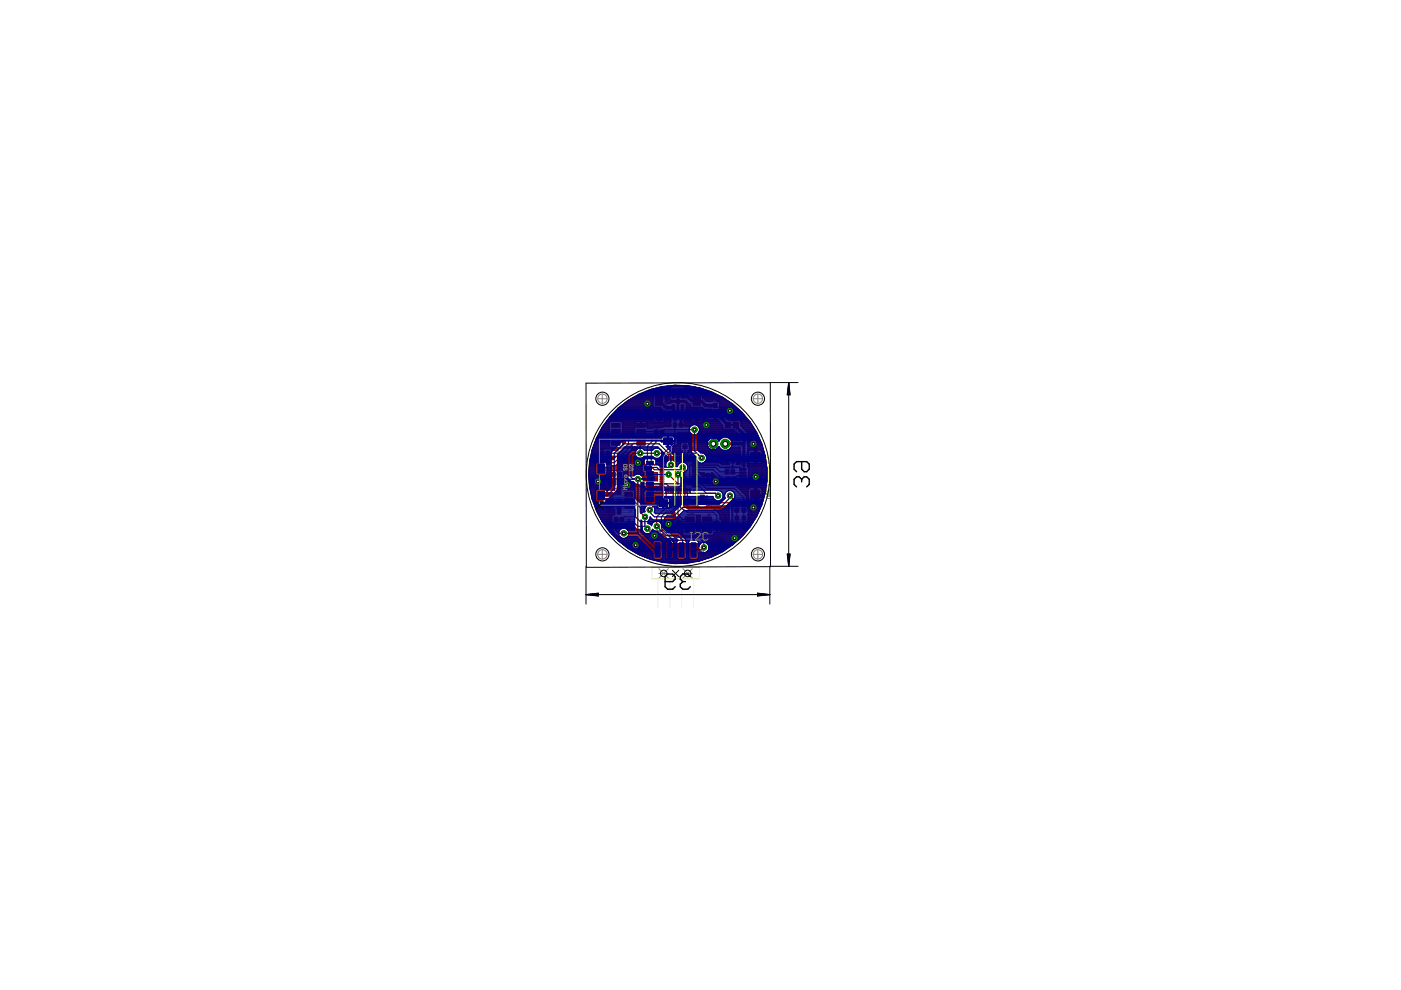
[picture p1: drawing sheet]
<svg xmlns="http://www.w3.org/2000/svg" width="297mm" height="210mm" viewBox="0 0 297 210" stroke-linecap="round" stroke-linejoin="round" font-family="sans-serif">
<g fill="none" stroke="#000" stroke-width=".21">
<path d="M128 98.1h.5M128 96.1h.5M128.2 95.8v.6M128.2 97.8v.6M132.8 91.6l.9 1M133.7 91.6l-.9 1M139.4 91.6h.6M139.5 86.4l.5 .4M139.7 91.3v.6M140 86.4l-.5 .4M143.1 99.9l1.3 1.4M143.4 84.8l.6 .6"/>
<path d="M143.6 88.4l.3 .4M143.6 89.9l.3 .4M143.9 88.4l-.3 .4M143.9 89.9l-.3 .4M144 84.8l-.6 .6M144.4 99.9l-1.3 1.4M144.9 94.1h.6M145.2 93.8v.6M147.5 86.4l.5 .4M148 86.4l-.5 .4M150.9 93.8l.6 .6M151.4 86.9l.4 .4"/>
<path d="M151.5 93.8l-.6 .6M151.8 86.9l-.4 .4M154.5 97.4l.4 .4M154.6 99.9l.3 .3M154.9 97.4l-.4 .4M154.9 99.9l-.3 .3M155 89.9l.4 .4M155.4 89.9l-.4 .4M130.5 100.6h.5M130.7 100.3v.6M130.9 105.7l.8 .8M131 111.6h.5"/>
<path d="M131 110.1h.5M131.3 109.8v.5M131.3 111.3v.5M131.7 105.7l-.8 .8M137.5 116.6h.5M137.7 116.3v.6M143.5 111.3h.5M143.8 111v.6M147.8 111l.6 .6M148.4 111l-.6 .6M148.6 106h.6M148.9 105.7v.6"/>
<path d="M149.9 101.2l.4 .4M150.3 101.2l-.4 .4M151.7 111.5h.6M152 115.1h.5M152 111.3v.5M152.2 114.8v.6M154.8 101.4l.4 .4M155.2 101.4l-.4 .4M156 107.4l.4 .4M156 110.4l.4 .4M156.4 107.4l-.4 .4M156.4 110.4l-.4 .4"/>
<path d="M157.5 110.4l.4 .4M157.5 107.4l.4 .4M157.9 107.4l-.4 .4M157.9 110.4l-.4 .4M159.6 100.4l1 .9M160.6 100.4l-1 .9"/>
</g>
<g fill="none" stroke="#808080" stroke-width=".21">
<path d="M126.8 97h.2v.3M126.9 97.2h.1M127.1 97.1v.2h.2l.1-.2M127.3 95l.2 .2M127.5 95.2l-.2 .2M127.5 97.3h.3M127.5 95v.4M127.7 95h.1l.1 .3M127.7 95v.3h.2M127.7 95l.2 .3M127.8 97.1l-.1-.1v.3M127.9 97.3h.1"/>
<path d="M128 95.4h.3M128.1 97h.2v.3M128.1 97v.3h.2M128.1 97l.2 .3M128.3 95.1l-.2-.1v.4M128.6 97.1l.1 .3 .2-.1M128.6 97.1h.3v.2M128.6 97.1l.3 .2M128.8 95h-.3l.3 .4M129 97.4h.2M129 95.3l-.1 .1M129.1 95.3l-.2-.1v-.2h.2v.4"/>
<path d="M129.2 97.1l-.1-.1v.4M129.4 97.1h.2v.3l-.2-.1M130.6 99.9h.3M130.8 89.3v-.9h4.9v.9M130.8 94.8v1h4.9v-1M130.9 99.6l-.2-.1v.4M131 99.9h.3M131.3 99.6l-.2-.1v.4M131.4 99.6h.2v.2h-.2M131.4 94.8h.2v.3h-.2zM131.7 95.1v-.3l.2 .1 .1-.1v.3M132.1 94.8h.3l-.3 .2 .1 .1h.2"/>
<path d="M132.2 87.1h.6M132.3 90h1.9v.6h-1.9zM132.5 94.8l.3 .3M132.5 87.1v1M132.8 94.8l-.3 .3M132.9 95.1h.2M133.1 94.9l-.1-.1v.3M133.1 94.1h.3M133.1 87.6h.7M133.1 87.1v1M133.2 94.8h.3M133.2 94.1v.4"/>
<path d="M133.4 94.8v.3M133.5 94.3h.3M133.5 94.1v.4M133.6 95h.3M133.6 94.8v.3M133.8 94.1v.4M133.8 87.1v1M133.9 94.2h.2l-.2 .2v.1l.2-.1M133.9 94.8v.3M134 94.8h.2l-.2 .2v.1h.2M134.1 87.3l.5-.2 .1 .3-.5 .2-.1 .3 .1 .2h.4l.1-.2M138.5 87.6v2h2.4v-2"/>
<path d="M138.5 85.6v-1.6l.4-.4h1.6l.4 .4v1.6M138.7 86.2h2.1M138.8 90.5l.2 .2M139 90.7l-.2 .1M139 92.3l.2 .2M139 92.6l.2-.1-.1 .2zM139 90.5v.3M139.1 90.5v.3h.3M139.1 90.5h.2l.1 .3M139.1 90.5l.3 .3M139.5 92.6l-.2 .1M139.5 90.8h.3"/>
<path d="M139.6 92.6l-.3-.1 .1-.2h.2v.4M139.8 90.6l-.2-.1v.3M140.6 97.1h-.4v.4M140.8 90h.2v.4M140.9 90.2h.1M141.1 86.1h.4l-.2 .1M141.1 85.9v.3M141.1 90.1v.3h.2l.1-.3M141.2 88.9v.2h.3v-.2M141.3 88.5h.2v.4M141.3 84.9v.2M141.3 85.2h-.2v.2h.2"/>
<path d="M141.4 85.6l.1 .1-.4 .1M141.4 85.6h-.3v.2M141.4 85.6l-.3 .2M141.4 88.7h.1M141.5 84.8v.3h-.4M141.5 90.4h.3M141.5 88.5l-.4 .3M141.6 88.6v.3l.3-.1v-.2M141.8 90.1l-.2-.1v.4M141.9 90.3h.1M142 82.6v.2l.2-.1M142 82.6h.1"/>
<path d="M142 88.9h.3M142.1 90v.4l.2-.1M142.1 90h.2v.3M142.1 90l.2 .3M142.2 82.5l-.2-.1v.2M142.3 82.5l.1 .3 .1-.3M142.3 88.6l-.2-.1v.4M142.3 84.7v.8M142.7 82.6v.2l.2-.1M142.7 82.6h.1M142.9 82.5l-.2-.1v.2M143.4 82.6l.2-.1v-.1l-.2 .1v.2h.2"/>
<path d="M143.4 85.2h.3M143.5 85.9h.5M143.7 84.9l-.1-.1v.4M143.8 84.8l.1 .4 .2-.1v-.3M144 82.5h-.2l.2 .3h-.2M144.1 82.8h.3M144.2 93.7v.2h.3v-.2M144.3 93.3v.3l.2-.2h-.4M144.4 82.5l-.1-.1v.4M144.5 82.4h.3v.2h-.3l.1 .2 .2-.1M144.9 82.5h.2v.3l-.2-.1M145.2 84.7v.8"/>
<path d="M145.3 82.8h.1M145.3 82.4h.1M145.3 82.4v.4M145.5 90l.2-.1-.1-.1-.1 .1v.2h.2M145.5 82.8v-.4l.1 .1 .2-.1v.4M145.5 88.5v.2l.2-.1-.1-.1M145.5 88.5h.1M145.5 88.5v-.2l.2 .1-.1 .1M145.8 88.4h.3l-.1 .3-.2-.1M145.8 89.9h.3l-.1 .3-.2-.1M146 93.9v.2M146 94.3h.1"/>
<path d="M146 94h.4l-.2 .1M146.2 93.3v.1M146.2 93.5h-.2v.2h.2M146.3 94.4l.1 .2-.4 .1M146.3 94.4l-.3 .1v.2M146.3 94.4l-.3 .3M146.4 93.1v.3h-.4M146.5 85.6v-1.6l.4-.4h1.6l.4 .4v1.6M146.5 87.6v2h2.4v-2M146.7 86.2h2M146.7 97.1l.5 .5M148.9 94h.8"/>
<path d="M149.1 86.1h.4l-.2 .1M149.1 85.9v.3M149.1 88.6h.2v.2zM149.2 88.9v.2h.3l-.1-.2M149.3 84.9v.2M149.3 85.2h-.2v.2h.2M149.4 85.6h-.3v.2M149.4 85.6v.2h-.3M149.4 85.6l-.3 .2M149.5 84.8v.3h-.4M149.5 88.5l-.2 .3M150 93.5l.6-.7h1.3l.6 .7 .6-.7h1.3l.6 .7v1.2l-.6 .7h-1.3l-.6-.7-.6 .7h-1.3l-.6-.7z"/>
<path d="M150.2 91.5h.8M150.6 91.5v1.1M150.9 86.4h-.7v.8M151.4 91.5h.7M151.8 91.5v1.1M151.8 85.3h.3M152.1 85l-.1-.1v.4M152.2 85l.3-.1v.4l-.3-.1zM152.4 86.4h.7v.8M152.6 92.1h.7M152.6 92.6v-.7l.4-.4 .3 .4v.7M153.2 96.5h.3v.4"/>
<path d="M153.4 96.7h.1M153.6 96.6v.3h.2l.1-.3M153.7 91.7l.2-.2h.6v1.1h-.6l-.2-.1 .2-.4zM153.7 99.1v.2h.3M153.7 99.1h.3v.2M153.7 99.1l.3 .2M153.8 91v.2h.1M153.8 91h.1M153.9 92.1h.6M153.9 90.9l-.1-.1v.2M154 96.9h.3M154.1 90.9v.3h.2"/>
<path d="M154.1 90.9h.2v.3M154.1 90.9l.2 .3M154.3 96.6l-.2-.1v.4M154.4 99.1h-.3l.3 .3h-.3M154.4 91.1l.3-.1v.2h-.2zM154.4 90.8l.3 .2M154.7 99.1h-.2l.2 .3h-.2M154.8 90.9h.3v.3M154.8 90.9l.1 .3h.2M154.8 90.9l.3 .3M155 96.5h.2v.2h-.2v.2l.2-.1M155 99.3h.3"/>
<path d="M155.2 90.9h.2v.3h-.2M155.3 99.1l-.2-.1v.3M155.3 93.5v.8l.4 .3 .4-.3v-.8M155.3 96.6h.3v.2h-.3M155.4 94h.8M155.4 89.3h.3M155.5 99.2l-.1 .1M155.6 90.8h.2M155.6 99.2h-.2v-.2h.2v.3M155.7 90.8v.4M155.7 89.1l-.1-.2v.4M155.8 93.6v.8"/>
<path d="M155.8 88.9h.3v.4M155.9 89.1h.2M156.2 91.1l-.3-.1 .1-.2h.2v.4M156.5 93.5l.7 .6M156.5 94.3l.2-.2h.5v.3l-.2 .2h-.3zM157.6 93.5l.2 .2 .4-.4 .2 .2M158.9 97.5h-1.6v1.1h1.4v4.4h-1.4v1.2h1.6M159.7 99.7h.7l-.2 .2M159.7 99.4v.5M161.6 97.5v6.7M162.6 99.3l.6-.2 .1 .5h-.7zM162.7 99.8h.5l.1 .4-.6 .1-.1-.1z"/>
<path d="M162.9 99.3v.3M128.3 102.7h-.4l-.2-.1 .2-.5h.4v1M128.7 103.1v-1l.3 .3 .3-.3v1M128.8 108v.6h.5M129 109.4h.4M129 111.3l.3-.3 .1 .3M129 109.9h.1M129 111.4h.1M129 109.7l.3-.2 .1 .2M129 110.9h.4M129 110.6l.2 .2M129 109.1l.2 .2"/>
<path d="M129.2 111.5v.3l.2-.2h-.4M129.2 110v.3l.2-.2h-.4M129.4 110.6l-.3 .3M129.4 109.1l-.3 .3M129.5 103.6h-.7v.6M129.7 102.1h.5v1h-.5l-.1-.2 .1-.3-.1-.3zM129.7 102.6h.5M130.1 101.3h.2v.4M130.2 101.5h.1M130.4 101.7l.1-.2h.2v.2M130.8 101.4l.1 .3h.2M130.8 101.4l.2-.1 .1 .4"/>
<path d="M130.8 101.4l.3 .3M131.2 101.4v.3h.2M131.2 101.4h.2v.3M131.2 101.4l.2 .3M131.6 101.7h.2M131.8 101.5l-.1-.2v.4M133 110.2h.2v-.2l-.2 .1v.2h.2M133.1 111.7v-.2h.1v.2M133.1 111.7v.2l.1-.1v-.1M133.1 103.6h.7v.6M133.1 111.7h.1M133.5 111.7l-.1 .2"/>
<path d="M133.5 110.3l-.1 .1M133.6 110.3h-.2v-.2l.2-.1v.4M133.6 111.7h-.2v-.2h.2v.4M133.8 108v.6h-.7M134.9 106.1h.8l-.6-.6v1.2M135.9 114.9h.9M135.9 114.9v.2M135.9 115h1.1M135.9 114.7h.9M135.9 114.7v.2M135.9 115.1h1.8M135.9 115h1"/>
<path d="M135.9 114.8h.9M135.9 115.1l.1 .2M135.9 115.2h1.8M135.9 114.5v.2M136 115.3h1.7M136 115.3l.1 .2M136 115.4h1.7M136 114.4h.2M136.1 105.5v1l.1 .2h.4l.2-.2v-1M136.1 115.5v.1M136.1 114.3h.1M136.1 114.3l-.2 .2"/>
<path d="M136.1 115.5h1.6M136.1 115.6h1.6M136.1 115.6l.4 .2M136.2 114.2l-.1 .1M136.2 114.2v.1M136.2 114.3l.1 .1M136.2 115.6h1.5M136.2 114.2h.1M136.3 115.7h1.4M136.4 113.9h.7M136.4 113.9h.1M136.4 113.9h.6"/>
<path d="M136.5 115.8h1.2M136.5 115.8l.1 .1M136.5 113.9h.1M136.5 113.8h.4l.2 .2M136.5 114.3l-.1 .1M136.6 114.3h.6M136.6 113.9l.5 .1M136.6 114.3h-.1M136.6 113.9l.1 .3M136.6 114.2h.6M136.7 114.2h.5M136.7 114.2l-.1 .1"/>
<path d="M136.7 114h.4M136.7 114h.5M136.7 114.1h.5M136.8 114.8v.1M136.8 114.9l.2 .1M136.8 114.7v.1M136.9 114.7h-1M136.9 114.6l-1 .1M136.9 113.8l-.5 .1M136.9 114.6h-1M137 115v.1M137 114.5l-1.1 .1"/>
<path d="M137 115.9h.1M137 114.5l-.2 .2M137 114.5h-1M137.1 115.9l.1 .1M137.1 114.4h-1.1M137.1 115.9h.6M137.1 114.4h-.7M137.1 116h.6M137.1 114l.1 .1M137.1 114.3l-.1 .2M137.1 114.3h-.6M137.2 114.1v.1"/>
<path d="M137.2 114.2l-.1 .1M137.2 115h.5M137.2 115v.1M137.2 116h.5M137.3 116.1h.4M137.3 114.7l.3 .1M137.3 115h-.1M137.3 115h.4M137.4 114.8v.1M137.4 114.9h.3M137.4 114.8h.3M137.4 116.2h.3"/>
<path d="M137.4 114.9l-.1 .1M137.4 114.7h.2M137.5 116.3h.2M137.6 114.7h-.4l.2 .1M137.6 114.7v.1M137.6 116.4h.1M137.6 114.8l.1 .1M137.6 116.5h.1M137.7 114.9v.1M137.7 116.5l.1 .1M137.7 115v1.6l-.5-.6M138 105.7l-.2-.2h-.4l-.2 .2v.2l.8 .8h-.8"/>
<path d="M138.5 117.5l-.2 .1 .2 .4h.4l.1-.2M138.5 117.5h.2M138.6 106.1h.2M138.6 106.1l-.2 .2 .2 .4h.4l.2-.2M139 117.1l-.1-.2h-.4l-.2 .2 .2 .4M139.2 105.7l-.2-.2h-.4l-.2 .2 .2 .4M139.4 112.6l-.1 .1 .1 .4h.5l.1-.2-.1-.3M139.4 113.3l-.1 .1 .1 .4 .6-.1-.1-.4M139.4 117.2l.4 .8 .4-.8M139.6 106.1h.7M139.6 106.7v-.8l.4-.4 .3 .4v.8M140 114h-.5l-.2 .3 .2 .3h.5"/>
<path d="M140.2 103.7v.4h.4M140.7 105.7l.2-.2h.4l.2 .2v.8l-.2 .2h-.4l-.2-.2v-.4h.4M141.8 112.7l.6-.1 .1 .5h-.7zM141.8 117.2h.4M141.9 105.5h.8v1.2h-.8M142 117.1v.7l-.2 .2M142.3 106.1h.4M142.4 114l.1 .2-.1 .4h-.5l-.1-.4 .3-.2v.3M142.5 113.3h-.7l.7 .5h-.7M143.1 106.7v-1.2l.3 .4 .4-.4v1.2M143.2 117.2h-.5l-.1 .3v.5h.6l.1-.2-.1-.2h-.6M143.7 117.1l.2-.2h.4l.2 .2-.2 .4h-.4l-.2 .1 .2 .4h.4l.2-.2"/>
<path d="M144.2 105.5h.8M144.3 112.6h.5l.2 .2-.2 .3h-.5M144.3 111.5h.4l-.1-.2h-.2v.2M144.4 113.3h.5l.1 .5h-.7zM144.4 111.6v.3l.3-.3 .1 .1v.2M144.4 112v.3l.3-.3 .1 .1v.2M144.5 110.2h.4l-.2 .1M144.5 110v.3M144.5 110.4v.3h.3v-.3M144.6 105.5v1.2M144.6 111v.1M144.6 112.6v.5"/>
<path d="M144.8 110.9v.2h-.4M144.9 114l.1 .4-.2 .2-.2-.4-.2-.2-.1 .2 .1 .4M144.9 118h.6l.2-.2v-.3l-.2-.3h-.6v1l.4 .2M145.4 106.7v-.8l.4-.4 .4 .4v.8M145.4 106.1h.8M145.6 111v.6M146 109.1h-.3l.3 .2h-.3M146.1 118v-.5l.2-.3h.5v.8M146.1 109.1h.3M146.1 108.9v.4M146.4 108.9v.4M146.5 109.3v-.4l.1 .2 .1-.2v.4"/>
<path d="M146.8 112.6v.5h.7M146.9 113.3l-.1 .1 .1 .4 .6-.1-.1-.4M146.9 109.1v-.2l.2 .1-.1 .1M146.9 109.1v.2h.2l-.1-.2M146.9 109.1h.1M147.2 103.7v.4h-.4M147.4 114l.1 .2-.1 .4-.3-.2-.1-.4-.2 .2 .1 .4M147.4 117.2h.4l.2 .3v.3l-.2 .2h-.4l-.2-.2v-.3zM147.5 109.7h1.2M147.5 112.9h1.2M147.8 105.8h.4l-.1-.2h-.2v.2M147.8 105.6l.1 .1"/>
<path d="M148 105.3h-.2l.1 .2M148 105.3h.2l-.1 .2M148 105.3h.1M148.1 101.1h.2v.4M148.2 101.3h.1M148.4 101.2v.3l.3-.1v-.2M148.7 100.5h.1M148.7 100.5v.2h.2M148.8 101.5h.3M148.9 100.4h-.2v.1M149.1 101.2l-.2-.1v.4M149.1 100.4h.2l-.1 .3h-.1"/>
<path d="M149.2 117.6h-.6l-.2-.1v-.4l.2-.2h.6v1.1M149.6 105.9h.4l-.1 .1M149.6 105.7v.3M149.6 105.3h.4M149.6 105l.2 .2M150 105.4h-.4l.1 .2M150 105.4v.2h-.3M150 105.4l-.3 .2M150 109.4h.2M150 105l-.2 .3M150.2 109.1l-.1-.1v.4M150.3 109l.2 .2"/>
<path d="M150.5 109.2v.2M150.6 111v.6M150.6 109l-.1 .2M150.7 110.8h.4v-.2h-.2v.2M150.7 115.2h1.1M150.7 115.1h1.1M150.7 115h1.1M150.9 111v.2l.2-.2h.1v.2M150.9 111.3v.3l.2-.3 .1 .1v.2M150.9 111.9v.2l.2-.2 .2 .1-.1 .1M150.9 114.9h.9M150.9 112.2v.3l.4-.1-.1-.2"/>
<path d="M151 110.3v.1M151 114.2l.4 .3-.2 .4h-.5v.4h.5M151.1 114.2h.5M151.1 116h.8M151.1 116.1h.5M151.2 114h.3M151.2 114.3h2.1M151.2 115.8h.7M151.2 115.3l.2 .3-.4 .4 .3 .3 .4-.3h.1l.2-.5M151.2 116.2h.2M151.2 110.2v.2h-.3M151.2 115.4h.6"/>
<path d="M151.3 114.8h.6M151.3 114.4h1.9M151.3 115.7h.7M151.3 115.5h.7M151.3 113.9h.1M151.3 114.6h.8M151.3 114.5h1.8M151.3 115.6h.7M151.7 114.2h1M151.8 114.9v.3l.2 .3M151.9 114.8l-.1 .1M152 114h.5"/>
<path d="M152 114.1l-.3 .1-.4-.3-.3 .3M152 114.1v-.5h.4l.1 .5M152 113.8h.4M152 113.9h.4M152 113.7h.4M152.1 114.6h.3M152.1 114.6l-.2 .2M152.4 114.6l.2 .2M152.4 114.6h.8M152.4 115.6h.7M152.5 114.1l.3 .1 .3-.3 .3 .3M152.5 115.7h.7"/>
<path d="M152.5 115.5h.7M152.5 115.8h.8M152.6 114.8v.1M152.6 114.8h.6M152.6 116h.8M152.6 115.4h.6M152.6 114.9l.1 .4-.2 .2M152.7 114.9h.8M152.7 115.2h1M152.7 115h1M152.7 115.1h1M152.8 114.2h.6"/>
<path d="M152.9 116.1h.5M153 114h.3M153.1 116.2h.1M153.1 114.5l.1 .4h.5v.4h-.5M153.1 113.9h.1M153.2 115.3l-.1 .3 .3 .4-.3 .3-.3-.3h-.2l-.2-.5h.1M153.4 114.2l-.3 .3M153.6 102.4v.3h.2M153.6 102.4h.2v.3M153.6 102.4l.2 .3M154.2 102.4h-.3l.3 .3h-.3M154.6 102.4h-.3l.3 .3h-.3"/>
<path d="M155.1 110.8v.3l.3-.3 .1 .1-.1 .2M155.1 107.4h.4l-.1-.2-.1 .1v.1M155.1 111.3l.3-.1 .1 .2h-.4zM155.1 111.5v.3h.4v-.3M155.1 111.9v.3h.4M155.1 107.2l.2 .1M155.2 108.9l.2 .1v.2h-.2M155.2 109.3v.2l.2-.2h-.1v.2M155.2 109.7v.2l.2-.2-.1-.1v.3M155.2 110.2h.2M155.3 108.1h.2l-.1 .2M155.3 108.5h.2l-.1 .1"/>
<path d="M155.3 108.1h-.2l.1 .2M155.3 108.5h-.2l.1 .1M155.3 108.1v.1M155.3 108.5h.1M155.3 106.8v.3l.2-.2h-.4M155.3 111.7v.1M155.4 107.7v.2h-.2M155.4 107.7h-.2v.2M155.4 107.7l-.2 .2M155.4 110l-.1 .2M155.4 102.4h-.2l.2 .3h-.2M155.5 110.3v.3l-.3-.1v-.2l.1 .2"/>
<path d="M155.7 102.6l-.1 .1M155.8 110.4h.9M155.8 102.6l-.2-.1v-.2h.2v.4M156.2 110.4l-.2 .3M156.3 110.4l.1 .3M157.3 110.4h.9M157.7 110.4l-.2 .3M157.8 110.4l.1 .3M158.4 108.5h.4l-.1-.3-.1 .1v.2M158.4 108.2l.2 .1M158.6 109.3v.3M158.6 110v.3h.4v-.3"/>
<path d="M158.6 110.4v.3h.4M158.6 109.4h.4l-.1 .2M158.7 107.1h.2l-.1 .2M158.7 107.4h.2l-.1 .2M158.7 107.4h-.2v.2M158.7 107.1h.1M158.7 107.4v.1M158.7 107.1h-.2v.2M158.7 109.7h.2l.1 .2h-.4zM158.8 106.6v.3h-.3M158.8 106.6h-.3v.3M158.8 106.6l-.3 .3"/>
<path d="M158.8 107.8v.3h-.2v-.3l-.2 .1 .1 .2M158.8 110.2v.1M159.2 110h.1M159.2 108.6h.1l.1 .2h-.2zM159.2 109v.1M159.2 109.2v.1M159.2 109.5v.2l.2-.2h-.1v.2M159.2 109l.3 .1M159.2 109.3h.3M159.3 110l.2 .1M159.4 108.2l-.2 .1v.2h.2M159.5 109.8l-.2 .2"/>
<path d="M159.7 100.1l.7 .5M160.4 100.1l-.7 .5M162.6 102v.2M162.6 103.9l.6-.1 .1 .5h-.7zM162.6 101h.7v-.3l-.4-.2-.1 .5M162.6 102.4h.7l-.3 .3 .3 .2h-.7M162.6 102.1h.7M162.6 100.5l.2 .3M162.7 101.2l-.1 .2 .1 .3 .6-.1-.1-.4M162.9 103.1v.5M162.9 103.9v.4M163.2 104.5l.1 .4-.3 .1-.1-.4-.2-.1-.1 .1 .1 .4"/>
<path d="M163.3 105.2l-.7 .1 .1 .4h.6M163.3 102v.2"/>
</g>
<g fill="none" stroke="#ff0" stroke-width=".21">
<path d="M128 97.9h.5M128 98.3h.5M128 96.3h.5M128 95.9h.5M139.5 91.8h.5M139.5 91.4h.5M142.3 84.3h2.8v1.6h-2.8zM143.5 88.8h.5M143.5 88.4h.5M143.5 90.3h.5M143.5 89.9h.5M145 93.9v.4"/>
<path d="M145.5 93.9v.4M150.2 86.4h2.9v1.3h-2.9zM154.5 97.4h.5M154.5 97.8h.5M154.5 99.8h.5M154.8 89.7h.7M154.8 90.5h.7M161.6 97.5v6.7M162.3 97.5v.4h.5l.1 .1v5.6l-.2 .2h-.4v.4M162.3 97.5h-5v1.1h1.4v4.4h-1.4v1.2h5M162.9 96.8l-.6 .7M128.8 103.6h5v5h-5z"/>
<path d="M130.5 100.4h.5M130.5 100.8h.5M131 111.4h.5M131 111.8h.5M131 109.9h.5M131 110.3h.5M143.6 111.1v.4M144 111.1v.4M147.1 104.1h-6.9v-7h7v7M148.7 105.7v.5M149.1 105.7v.5M149.9 101.2v.4"/>
<path d="M150.3 101.2v.4M151.8 111.3v.5M152.2 111.3v.5M154.5 100.3h.5M154.7 101.4h.5M154.7 101.8h.5M156 107.3v.5M156.4 107.3v.5M157.5 107.3v.5M157.9 107.3v.5M162.3 104.2l.6 .6"/>
</g>
<g fill="#ff0" stroke="#ff0" stroke-width=".21">
<path d="M143.5 111.6h.6v.3h-.6z"/>
<path d="M143.5 110.7h.6v.3h-.6z"/>
<path d="M151.7 111.8h.6v.3h-.6z"/>
<path d="M151.7 111h.6v.3h-.6z"/>
<path d="M155 99.8h.3v.6h-.3z"/>
<path d="M154.2 99.8h.3v.6h-.3z"/>
<path d="M155.3 101.3h.3v.6h-.3z"/>
<path d="M154.4 101.3h.3v.6h-.3z"/>
<path d="M149.8 100.8h.6v.3h-.6z"/>
<path d="M149.8 101.7h.6v.3h-.6z"/>
<path d="M148.6 105.4h.6v.3h-.6z"/>
<path d="M148.6 106.2h.6v.3h-.6z"/>
<path d="M144.9 93.6h.6v.3h-.6z"/>
<path d="M144.9 94.4h.6v.3h-.6z"/>
<path d="M155 97.3h.3v.6h-.3z"/>
<path d="M154.2 97.3h.3v.6h-.3z"/>
<path d="M142.5 83.6h.5v.6h-.5z"/>
<path d="M143.5 83.6h.5v.6h-.5z"/>
<path d="M144.4 83.6h.5v.6h-.5z"/>
<path d="M144.4 86h.5v.6h-.5z"/>
<path d="M142.5 86h.5v.6h-.5z"/>
<path d="M155.5 89.6h.5v1h-.5z"/>
<path d="M154.3 89.6h.6v1h-.6z"/>
<path d="M143.2 88.3h.3v.6h-.3z"/>
<path d="M144 88.3h.3v.6h-.3z"/>
<path d="M143.2 89.8h.3v.6h-.3z"/>
<path d="M144 89.8h.3v.6h-.3z"/>
<path d="M155.9 107.8h.6v.3h-.6z"/>
<path d="M155.9 107h.6v.3h-.6z"/>
<path d="M157.4 107.8h.6v.3h-.6z"/>
<path d="M157.4 107h.6v.3h-.6z"/>
<path d="M128.5 97.8h.3v.6h-.3z"/>
<path d="M127.7 97.8h.3v.6h-.3z"/>
<path d="M139.2 91.3h.3v.6h-.3z"/>
<path d="M140 91.3h.3v.6h-.3z"/>
<path d="M127.7 95.8h.3v.6h-.3z"/>
<path d="M128.5 95.8h.3v.6h-.3z"/>
<path d="M131.5 111.3h.3v.6h-.3z"/>
<path d="M130.7 111.3h.3v.6h-.3z"/>
<path d="M131.5 109.8h.3v.6h-.3z"/>
<path d="M130.7 109.8h.3v.6h-.3z"/>
<path d="M131 100.3h.3v.6h-.3z"/>
<path d="M130.2 100.3h.3v.6h-.3z"/>
<path d="M153.5 93.9h.5v.5h-.5z"/>
<path d="M151 93.9h.5v.5h-.5z"/>
</g>
<path d="M128.2 98.1h.1M143.7 88.6h.1M143.7 90.1h.1M145.2 94.1h.1M154.7 97.6h.1M130.7 100.6h.1M143.7 111.3h.1M150.1 101.4h.1M152 111.5h.1" fill="none" stroke="#808080" stroke-width=".42"/>
<g fill="#808080" stroke="#808080" stroke-width=".21">
<path d="M154.5 99.7h.5v.7h-.5z"/>
<path d="M154.8 101.2h.4v.8h-.4z"/>
<path d="M148.5 105.7h.7v.5h-.7z"/>
<path d="M155.9 107.4h.7v.4h-.7z"/>
<path d="M157.4 107.4h.7v.4h-.7z"/>
<path d="M139.5 91.2h.5v.8h-.5z"/>
<path d="M128 95.7h.5v.8h-.5z"/>
<path d="M131 111.2h.5v.8h-.5z"/>
<path d="M131 109.7h.5v.7h-.5z"/>
</g>
<g fill="#808080" stroke="#808080" stroke-width=".21">
<path d="M134.4 88.8h.3v.3h-.3z" fill-rule="evenodd"/>
<path d="M128.9 108l.3-.1 .2 .3-.4 .1 .2-.2 .2 .1v.2h-.5z" fill-rule="evenodd"/>
</g>
<g fill="#800000" stroke="#800000" stroke-width=".21">
<path d="M146.7 98h.8v.3h-.8z"/>
<path d="M146.7 98.4h.8v.3h-.8z"/>
<path d="M146.7 99h.8v.3h-.8z"/>
<path d="M146.7 99.4h.8v.3h-.8z"/>
<path d="M146.7 99.9h.8v.3h-.8z"/>
<path d="M146.7 100.5h.8v.3h-.8z"/>
<path d="M146.7 100.9h.8v.3h-.8z"/>
<path d="M146.7 101.5h.8v.2h-.8z"/>
<path d="M146.7 101.9h.8v.3h-.8z"/>
<path d="M146.7 102.4h.8v.3h-.8z"/>
<path d="M146.7 103h.8v.3h-.8z"/>
<path d="M146.1 103.6h.3v.8h-.3z"/>
<path d="M145.6 103.6h.3v.8h-.3z"/>
<path d="M145.1 103.6h.3v.8h-.3z"/>
<path d="M144.6 103.6h.3v.8h-.3z"/>
<path d="M144.1 103.6h.3v.8h-.3z"/>
<path d="M143.6 103.6h.3v.8h-.3z"/>
<path d="M143.1 103.6h.3v.8h-.3z"/>
<path d="M142.6 103.6h.3v.8h-.3z"/>
<path d="M142.1 103.6h.3v.8h-.3z"/>
<path d="M141.6 103.6h.3v.8h-.3z"/>
<path d="M141.1 103.6h.3v.8h-.3z"/>
<path d="M139.9 103h.8v.3h-.8z"/>
<path d="M139.9 102.4h.8v.3h-.8z"/>
<path d="M139.9 101.9h.8v.3h-.8z"/>
<path d="M139.9 101.5h.8v.2h-.8z"/>
<path d="M139.9 100.9h.8v.3h-.8z"/>
<path d="M139.9 100.5h.8v.3h-.8z"/>
<path d="M139.9 99.9h.8v.3h-.8z"/>
<path d="M139.9 99.4h.8v.3h-.8z"/>
<path d="M139.9 99h.8v.3h-.8z"/>
<path d="M139.9 98.4h.8v.3h-.8z"/>
<path d="M139.9 98h.8v.3h-.8z"/>
<path d="M141.1 96.8h.3v.8h-.3z"/>
<path d="M141.6 96.8h.3v.8h-.3z"/>
<path d="M142.1 96.8h.3v.8h-.3z"/>
<path d="M142.6 96.8h.3v.8h-.3z"/>
<path d="M143.1 96.8h.3v.8h-.3z"/>
<path d="M143.6 96.8h.3v.8h-.3z"/>
<path d="M144.1 96.8h.3v.8h-.3z"/>
<path d="M144.6 96.8h.3v.8h-.3z"/>
<path d="M145.1 96.8h.3v.8h-.3z"/>
<path d="M145.6 96.8h.3v.8h-.3z"/>
<path d="M146.1 96.8h.3v.8h-.3z"/>
<path d="M149 111.9h1.9v1.1h-1.9z"/>
<path d="M145.3 109.6h1.9v1.1h-1.9z"/>
<path d="M149 109.6h1.9v1.1h-1.9z"/>
<path d="M145.3 111.9h1.9v1.1h-1.9z"/>
<path d="M143.3 111.6h.9v.7h-.9z"/>
<path d="M143.3 110.3h.9v.7h-.9z"/>
<path d="M151.5 111.8h.9v.7h-.9z"/>
<path d="M151.5 110.5h.9v.7h-.9z"/>
<path d="M156.8 99.4h1.4v.3h-1.4z"/>
<path d="M156.8 102h1.4v.3h-1.4z"/>
<path d="M156.8 100h1.4v.4h-1.4z"/>
<path d="M156.8 100.7h1.4v.3h-1.4z"/>
<path d="M156.8 101.3h1.4v.4h-1.4z"/>
<path d="M159.2 95.9h1.9v1.8h-1.9z"/>
<path d="M159.2 103.9h1.9v1.8h-1.9z"/>
<path d="M155 99.6h.8v.9h-.8z"/>
<path d="M153.7 99.6h.8v.9h-.8z"/>
<path d="M155.3 101.2h.7v.8h-.7z"/>
<path d="M154 101.2h.7v.8h-.7z"/>
<path d="M149.6 100.4h.9v.7h-.9z"/>
<path d="M149.6 101.7h.9v.7h-.9z"/>
<path d="M148.4 105h.9v.7h-.9z"/>
<path d="M148.4 106.3h.9v.7h-.9z"/>
<path d="M144.8 93.1h.9v.7h-.9z"/>
<path d="M144.8 94.4h.9v.7h-.9z"/>
<path d="M155 97.2h.7v.8h-.7z"/>
<path d="M153.7 97.2h.7v.8h-.7z"/>
<path d="M142.5 83.2h.6v1.2h-.6z"/>
<path d="M143.5 83.2h.5v1.2h-.5z"/>
<path d="M144.4 83.2h.5v1.2h-.5z"/>
<path d="M144.4 85.8h.5v1.2h-.5z"/>
<path d="M142.5 85.8h.6v1.2h-.6z"/>
<path d="M146.9 87.3h1.6v1.9h-1.6z"/>
<path d="M146.9 84h1.6v1.9h-1.6z"/>
<path d="M151.2 85.5h.8v.9h-.8z"/>
<path d="M150.3 87.6h.8v.9h-.8z"/>
<path d="M152.2 87.6h.8v.9h-.8z"/>
<path d="M155.5 89.6h1.1v1h-1.1z"/>
<path d="M153.8 89.6h1.1v1h-1.1z"/>
<path d="M138.9 87.3h1.6v1.9h-1.6z"/>
<path d="M138.9 84h1.6v1.9h-1.6z"/>
<path d="M142.7 88.2h.7v.8h-.7z"/>
<path d="M144 88.2h.7v.8h-.7z"/>
<path d="M142.7 89.7h.7v.9h-.7z"/>
<path d="M144 89.7h.7v.9h-.7z"/>
<path d="M155.8 107.9h.9v.7h-.9z"/>
<path d="M155.8 106.6h.9v.7h-.9z"/>
<path d="M157.3 107.9h.9v.7h-.9z"/>
<path d="M157.3 106.6h.9v.7h-.9z"/>
<path d="M157.3 109.4h.8v.8h-.8z"/>
<path d="M157.3 110.9h.8v.8h-.8z"/>
<path d="M155.8 109.4h.8v.8h-.8z"/>
<path d="M155.8 110.9h.8v.8h-.8z"/>
<path d="M135 89.8h1.8v.8h-1.8z"/>
<path d="M135 91.1h1.8v.8h-1.8z"/>
<path d="M135 92.3h1.8v.8h-1.8z"/>
<path d="M135 93.6h1.8v.8h-1.8z"/>
<path d="M129.7 93.6h1.8v.8h-1.8z"/>
<path d="M129.7 92.3h1.8v.8h-1.8z"/>
<path d="M129.7 91.1h1.8v.8h-1.8z"/>
<path d="M129.7 89.8h1.8v.8h-1.8z"/>
<path d="M128.5 97.7h.8v.9h-.8z"/>
<path d="M127.2 97.7h.8v.9h-.8z"/>
<path d="M138.7 91.2h.7v.9h-.7z"/>
<path d="M140 91.2h.8v.9h-.8z"/>
<path d="M127.2 95.7h.8v.8h-.8z"/>
<path d="M128.5 95.7h.8v.8h-.8z"/>
<path d="M130.9 106.5h.8v2.5h-.8z"/>
<path d="M130.9 103.2h.8v1.7h-.8z"/>
<path d="M132.5 107h1.6v.8h-1.6z"/>
<path d="M132.5 105.7h1.6v.8h-1.6z"/>
<path d="M132.5 104.4h1.6v.8h-1.6z"/>
<path d="M128.4 104.4h1.6v.8h-1.6z"/>
<path d="M128.4 105.7h1.6v.8h-1.6z"/>
<path d="M128.4 107h1.6v.8h-1.6z"/>
<path d="M131.5 111.1h.7v.9h-.7z"/>
<path d="M130.2 111.1h.8v.9h-.8z"/>
<path d="M131.5 109.6h.7v.9h-.7z"/>
<path d="M130.2 109.6h.8v.9h-.8z"/>
<path d="M131 100.2h.8v.8h-.8z"/>
<path d="M129.7 100.2h.8v.8h-.8z"/>
</g>
<g fill="none" stroke="#800000" stroke-width=".25">
<path d="M124.9 99.9h4.6M124.9 99.7h5.9M124.9 99.4h12.7M124.9 99.2h12.5M124.9 99h3.3M125 98.8h1.9M125 98.6h1.9M125 98.3h1.9M125 98.1h2.6M125 97.9h1.9M125.1 97.7h1.8M125.1 97.4h1.8"/>
<path d="M125.2 97.2h3M125.2 97h3M125.3 96.8h1.6M125.3 96.5h1.6M125.4 96.3h1.5M125.4 96.1h2.2M125.5 95.9h1.4M125.5 95.7h1.4M125.6 95.4h1.3M125.6 95.2h2.6M125.7 95h5.7M125.8 94.8h3.5"/>
<path d="M125.9 94.6h3.3M126 94.3h3.2M126 94.1h3.2M126.1 93.9h3.1M126.2 93.7h3M126.3 93.4h2.9M126.4 93.2h2.8M126.4 93h2.8M126.5 92.8h2.7M126.7 92.5h2.5M126.8 92.3h2.4M126.9 92.1h2.3"/>
<path d="M126.9 96.8v-.7h.8v.8h.4M126.9 97.4l.7-.1v1.6l-.7-.1v-.7h.8v.8h.4M127 91.9h2.2M127.1 91.7h2.1M127.3 91.4h1.9M127.4 91.2h1.8M127.5 91h1.7M127.6 95.4h.1M127.6 96.8h.1M127.6 98.8h.1M127.6 97.4h.1M127.6 98.6h.1"/>
<path d="M127.6 98.3h.1M127.6 97.9h.1M127.6 97.7h.1M127.6 96.5h.1M127.6 96.3h.1M127.6 95.9h.1M127.6 95.7h.1M127.6 90.8h1.6M127.7 90.6h1.5M127.9 90.3h1.3M128.1 90.1h1.1M128.1 95.3h-.4v.8h-.8v-.7l.7-.1v1.6l-.7-.1"/>
<path d="M128.1 97.3h-.4v.7h-.8v-.6M128.1 95.3h.1M128.1 97.3h.1M128.1 98.9h.1M128.1 96.9l.2 .2M128.1 96.9h.1M128.2 89.9h1M128.3 97.1l-.2 .2M128.3 97.1h1.2M128.4 89.7h.8M128.5 89.4h.8M128.7 89.2h9.9"/>
<path d="M128.9 89h9.7M128.9 96.1h2.4l1.9-2v-1l.4-.4 4.6-.1v1l-1 1v3.5l1.5 1.5h1.6M129 88.8h9.6M129.2 93.4h.1M129.2 92.1h.1M129.2 90.8h.1M129.2 88.5h9.4M129.4 88.3h10.2M129.5 97.1l.3 .3M129.6 99h7.6M129.6 97.2h.6M129.6 97h.8"/>
<path d="M129.6 95.2h1.6M129.6 88.1h9M129.8 96.8h.9l-.7 .6h-.2M129.8 97.4v.1M129.8 98.8h.1M129.8 96.8h.8M129.8 98.8h7.2M129.8 98.8l-.3 .3h-1.2l-.2-.2M129.8 96.8l-.3 .3M129.8 87.9h8.8M130 87.7h8.6M130 99.9h.2"/>
<path d="M130.2 87.4h8.4M130.5 87.2h8.1M130.6 99.8h-.4v.7h-5.4M130.6 99.8h.1M130.6 99.8l.2-.2h1.2l.3 .3v1h2.1a1.08 1.08 0 0 1 1.8 .1M130.7 87h8M130.7 98.6h6.1M130.9 86.8h9.5M131 98.3h5.6M131.1 86.6a18.9 18.9 0 0 0-4.6 21.7M131.1 86.6a18.9 18.9 0 0 1 26.2 .9M131.1 86.6h.1"/>
<path d="M131.1 86.6h9M131.2 98.1h5.4M131.4 86.3h7.2M131.4 97.9h5.2M131.6 97.7h5M131.7 86.1h6.7M131.8 97.4h4.8M131.9 89.4h3M131.9 85.9h6.5M132 90.8h.1M132 90.6h2.6M132 93.4h.1"/>
<path d="M132 90.1h10.2M132 93.2h.6M132 99.7h5.9M132 94.3h.1M132 94.1h.3M132 93.9h.5M132 93.7h.6M132 93.4h.6M132 93h.6M132 92.8h.7M132 92.5h.9M132 92.3h1.1"/>
<path d="M132 91.9h2.5M132 91.7h2.5M132 91.4h2.5M132 91.2h2.5M132 91h2.5M132 90.8h2.6M132 90.3h2.6M132 89.9h2.6M132 89.7h2.7M132.1 97.2h4.5M132.2 99.9h5.9M132.2 85.7h6.2"/>
<path d="M132.3 97h2.8M132.5 96.8h2.4M132.5 85.4h5.9M132.6 93v.8l-.6 .6v-4.8l-.3-.3h-2.2l-.3 .3v5l.3 .3h2l-.5 .5h-1.2l-.3-.3h-1.2l-.2 .2M132.7 96.5h2M132.8 85.2h5.6M132.9 92.5l-.3 .5M132.9 96.3h1.8M133.1 85h5.3M133.2 96.1h1.5M133.4 95.9h1.3M133.4 92.1h-1.4"/>
<path d="M133.4 84.8h5M133.6 95.7h1.1M133.8 84.6h4.6M133.8 95.4h1.1M134.1 95.2h1M134.2 84.3h4.2M134.3 95h.8M134.5 94.8h.1M134.6 84.1h3.8M134.7 96.3a1.1 1.1 0 0 0 .8 .9 1.1 1.1 0 0 0 1.1-.4l.1 1.7 1.7 1.7h1v1.7h-2.9l-.2-.2-.1-.7M134.7 95.9v.4M134.7 95.9l.4-.7v-.3h-.3l-.2-.2-4.2 4.1"/>
<path d="M134.7 89.7l-.1 .4M134.7 89.7l.3-.3h1.9l.3 .3M135 83.9h3.4M135.3 83.7h3.2M135.7 94v2.1M135.8 89.4v1.1h.2v-1.1M135.8 90.3h.2M135.8 89.9h.2M135.8 89.7h.2M135.8 83.4h6.2M135.9 94h-1.6l-4.1 4.1h-1.3M135.9 91.5h3.1l.1 .1v2.1l-1 1v3.2l.6 .7h1.6"/>
<path d="M136.4 97h.2M136.4 83.2h5.6M136.9 98.7h.1M136.9 89.4h1.7M136.9 83h5.1M137.2 89.7v.4M137.2 89.7h5M137.2 90.6h3.3M137.2 90.3h5M137.2 89.9h5M137.3 90.8h1.1M137.5 82.8h4.6"/>
<path d="M138.2 82.5h3.9M138.6 87.2v.9h2.3v-.9M138.7 87l.9-.1v2.7l-.9-.1-.1-.2v-.9h2.3l-.1 1M138.7 87l-.1 .2M139 82.3h3.1M139.2 96.1h1.5M139.6 89.4h.3M139.6 87.2h.3M139.6 89.2h.3M139.6 89h.3M139.6 88.8h.3M139.6 88.5h.3"/>
<path d="M139.6 88.1h.3M139.6 87.9h.3M139.6 87.7h.3M139.6 87.4h.3M139.6 87h.3M139.9 88.3h2.2M139.9 82.1h2.4M140.5 90.6l-3.2 .2-.1-.5h-2.6l-.1 1.8h-1l-.6 .4M140.7 96.1v.6l.5 .5M140.8 89.4h1.4M140.9 87.2h.1M140.9 87.2h1.1l.1 .2 .1 2"/>
<path d="M140.9 89.2h1.3M140.9 89h1.3M140.9 88.8h1.3M140.9 88.5h1.3M140.9 88.1h1.2M140.9 87.9h1.2M140.9 87.7h1.2M140.9 87.4h1.2M140.9 83.7h1.1M141.1 85h4.3M141.1 84.8h1M141.1 84.6h.9"/>
<path d="M141.1 84.3h.9M141.1 84.1h.9M141.1 83.9h.9M141.2 85.2h4.5M141.3 81.9h4.9M141.4 85.4h.7M141.7 96.3h.1M141.7 96.1h2.9M141.9 95.9h2.7M142 83v1.6l.3 .3h1l.1-.1 2 .1 .7 .8M142 83l.1-.1a.72 .72 0 0 1 .5-.9h2.3a.72 .72 0 0 1 .5 .9l.1 .1M142.1 95.7h2.5"/>
<path d="M142.2 89.4v1l-1.7 .2M142.2 96.1l-.5 .5v.6M142.2 98.6l-.5 .5h-1.4M142.3 95.4h2.1M142.6 95.2h1.7M142.8 83.8l-.1-1.2h2v1.2M142.8 86.4v1.9l.3 .3v5.1l-2.4 2.4M142.8 95h1.5M143 94.8h1.3M143.2 94.6h1.1M143.4 94.3h.9M143.4 87.4h.7"/>
<path d="M143.4 85.4h.6M143.6 87.2l-.2 .4 .4 .2h.5v.8h.8v-.5M143.6 87.2h.3M143.6 87h.3M143.6 86.8h.3M143.6 86.1h.3M143.6 85.9h.3M143.6 85.7h.3M143.6 86.6v-1l-.3-.3h-1l-.3 .3h-.5l-.4-.5v-1.3l-.3-.3h-2.1l-.3 .3v2.3l.3 .3h1.3l.5 .5h-.6v2.7h.7l.2-.2M143.6 86.6v.6M143.6 86.6h.3M143.6 86.3h.3"/>
<path d="M143.7 94.1h.6M143.7 87.7h2.9M143.7 84.8v-1v1M143.7 84.8h.1M143.7 84.6h.1M143.7 84.3h.1M143.7 84.1h.1M143.7 83.9h.1M143.7 92.1h3.1M143.7 93.9l-2.2 2.4 .2 .1 .2-.1h2.7v-.7M143.7 93.2h.7M143.7 93.9h.7"/>
<path d="M143.7 93.7h.7M143.7 93.4h6.4M143.7 93h.7M143.7 92.8h.9M143.7 92.5h13.2M143.7 92.3h13.1M143.7 91.9h2.8M143.9 87.2v-1.6l.3-.3h1l.3 .3v1.6M143.9 87.2l.3 .3h1l.3-.3M144.3 88.6h.8l-.1 .7 .1 .8h-.8zM144.3 89.4h.1M144.3 89.9h.1"/>
<path d="M144.3 89.7h.1M144.3 89.2h.1M144.3 89h.1M144.3 88.8h.1M144.3 88.5h.1M144.3 88.3h.1M144.3 88.1h.1M144.3 87.9h.1M144.4 93l.3-.3h.5v.8h-.8v.5l-.1 .2v1.1l.3 .3M144.4 93v.4h1.7l-.1-.4M144.4 90.1h2.4M144.6 95.6h.1"/>
<path d="M144.7 99.1l.5 .5v1.5l.5 .5h1.4M145 87.9h1.6M145.1 89.4h1.5M145.1 89.2h1.5M145.1 88.1l-.2-.3h-.5v2.3h.7v.3h1.2a1.1 1.1 0 0 1 1.7-.1 1.1 1.1 0 0 1 0 1.6 1.1 1.1 0 0 1-1.7-.1h-2.6v2.1M145.1 90.3h1.4M145.1 89.9h7.8M145.1 89.7h7.6M145.1 89h1.5M145.1 88.8h1.5M145.1 88.5h1.5M145.1 88.3h2.5"/>
<path d="M145.1 88.1h1.5M145.2 82.1h2.3M145.2 93.2h.1M145.2 93h.1M145.2 92.8h.1M145.2 94.7v2.5M145.3 87.4h1.3M145.3 82.3h3.2M145.4 85.4h.5M145.4 82.8h4.5M145.4 82.5h3.8M145.5 83v.3a.95 .95 0 0 1 1 .4"/>
<path d="M145.5 87.2h1.1M145.5 87h1.2M145.5 86.8h3.9M145.5 86.6h3.5M145.5 86.3h1.1M145.5 86.1h.9M145.5 85.9h.9M145.5 85.7h.6M145.5 83.2h5.6M145.5 83h5.1M145.9 92.8h7.2M145.9 95.6h.1"/>
<path d="M145.9 95.9h.1M145.9 95.7h.3M146 93l-.3-.3h-.4v.8h.8l-.1 .5 .2 .2v1.1l-.3 .3M146 93.9h3.9M146 93h4.5M146.1 93.2h4.1M146.1 93.7h3.9M146.1 95.4h7M146.1 94.1h5M146.2 95.2h4.3M146.2 95h4M146.2 94.8h3.9"/>
<path d="M146.2 94.6h3.8M146.2 94.3h3.7M146.3 83.4h5.3M146.5 83.7h.1M146.5 83.7l.2-.2h2.1l.3 .3v.5M146.6 87.2v.9h2.3v-.9M146.6 95.4l-.7 .6v-.4M146.6 89.4v-1h2.3l-.1 1M146.7 87l.9-.1v2.7h-.7l-.3-.2M146.7 87l-.1 .2M147.1 93.5l.1 .1v1l-1.5 1.5v1.1M147.1 99.6h4.1l2 2h1.1"/>
<path d="M147.1 99.1h4.6l1 .9h1.4M147.2 91.1h-6.3l-.5 .5M147.6 89.4h.2M147.6 87.2h.2M147.6 89.2h.2M147.6 89h.2M147.6 88.8h.2M147.6 88.5h.2M147.6 88.1h.2M147.6 87.9h.2M147.6 87.7h.2M147.6 87.4h.2"/>
<path d="M147.6 87h.2M147.7 92.1h8.8M147.7 90.1h5.4M147.8 88.3h2M147.9 95.4l.4 .3M148 91.9h8.3M148 90.3h5.2M148.2 90.6h5M148.2 91.7h7.9M148.2 95.7h8.7M148.3 91.4h7.6M148.3 90.8h4.9"/>
<path d="M148.3 95.7l.3 .3a1.09 1.09 0 0 1 1.1 .6 1.09 1.09 0 0 1-.3 1.3h3l.6 .5h1.7h-.2M148.3 95.7h.1M148.3 91.2h7.4M148.3 91h5.1M148.4 95.9h8.5M148.7 97.1l-1-1h-1l-.5 .5v.6M148.8 87l-1-.1v2.7h.8l.2-.2M148.8 87l.1 .2M148.8 87h8M148.8 89.4h3.7M148.9 87.2h1M148.9 89.2h3.4"/>
<path d="M148.9 89h1.1M148.9 88.8h.9M148.9 88.5h.9M148.9 88.1h.9M148.9 87.9h.9M148.9 87.7h.9M148.9 87.4h.9M148.9 83.7h3.1M149.1 84.3l.8 .8 2.4-.1 .3 .3v1.3l-.3 .4h-1.3l-.1-.2h-1.5l-.6-.4h-2.1l-.3-.3v-.3l-.3-.1M149.1 84.3h4.2M149.1 84.1h3.9M149.1 83.9h3.4"/>
<path d="M149.2 96.1h7.7M149.4 84.6h4.3M149.5 97.9h3.9M149.5 96.3h7.4M149.6 84.8h4.4M149.7 97.7h3.7M149.7 96.5h7.2M149.8 96.8h4.8M149.8 97.4h3.6M149.8 85h1.2M149.8 97.2h3.6M149.8 97h3.6"/>
<path d="M150.1 94.8l-.2-.6h1.5v1.2l.5-.2 .5-.5a1.46 1.46 0 0 0 2.6 .2h1.9v3.5h-.8l.2-.1v-1.4l-.4-.3h-1.1l-.3 .2M150.2 93.2l-.3 .8h1.5v-1.2l.8 .4M150.5 93l.6-.2v2.6l-.6-.2-.4-.4M150.5 93l-.3 .2M151.1 93.2h.3M151.1 95.2h.3M151.1 95h.3M151.1 94.8h.3M151.1 94.6h.3M151.1 94.3h.3M151.1 93.9h.3M151.1 93.7h.3"/>
<path d="M151.1 93.4h.3M151.1 93h.3M151.4 89h.5M151.4 87.2h.4M151.6 88.8h.1M151.6 87.4l-.3-.3h-1.2l-.3 .3v1.3l.3 .3h1.2l.3-.3M151.6 87.4v1.3M151.6 88.5h.1M151.6 88.3h.1M151.6 88.1h.1M151.6 87.9h.1M151.6 87.7h.1"/>
<path d="M151.6 87.4h.1M151.7 87.4l.3-.3h1.2l.3 .3v.7M151.7 88.7l1.5 1.5v.6l.4 .3h2l1.3 1.4v.8l-1.9-.1a1.47 1.47 0 0 0-2.5 .1M151.9 95.2h.9M152 93h.8M152.2 93.2h.4M152.2 95h.4M152.2 93.2l.2 .3 .1-.2M152.3 85h2M152.4 94.8h.1M152.4 93.4h.1M152.4 86.8h4.2"/>
<path d="M152.5 85.2h2.2M152.6 86.6h3.7M152.6 86.3h3.5M152.6 86.1h3.2M152.6 85.9h3M152.6 85.7h2.7M152.6 85.4h2.4M152.7 98.1h.7M152.9 98.3h.6M153.4 87.2h3.7M153.4 98.1v-.5h.7v.8M153.4 98.1l.3 .3"/>
<path d="M153.5 88.1l1 1h2.3l.3 .3v.9M153.5 88.1h4.4M153.5 87.9h4.2M153.5 87.7h4M153.5 87.4h3.8M153.7 96.8l-.3 .2M153.7 88.3h4.4M154 88.5h4.2M154 96.8v1.6M154 97.4h.1M154 98.3h.1M154 98.1h.1"/>
<path d="M154 97.9h.1M154 97.7h.1M154 97.2h.1M154 97h.1M154.1 96.8v.8h-.7v-.6M154.2 88.8h4.2M154.4 95.4h2.5M154.4 92.8h2.5M154.4 89h4.2M154.7 95.2h2.2M154.7 93h2.2M155 95h1.9"/>
<path d="M155.4 97.6v1.4l-.2 .1M156.1 96.8h.8M156.2 98.3h.7M156.3 97.4h.6M156.3 98.1h.6M156.3 97.9h.6M156.3 97.7h.6M156.3 97.2h.6M156.3 97h.6M157 89.2h1.8M157.1 90.1h2.3M157.1 89.4h1.9"/>
<path d="M157.1 90.3l1.3 1.3M157.1 90.3h2.5M157.1 89.9h2.2M157.1 89.7h2M157.3 87.5a18.9 18.9 0 0 1 4.9 17M157.4 90.6h2.3M157.5 99.5l-.5-.4h-4.3l-.5-.5h-6v2.5h.9M157.6 90.8h2.2M157.8 91h2.2M158 91.2h2.1M158.2 91.4h2.1M158.4 91.6l.2 .3"/>
<path d="M158.5 91.7h1.9M158.5 99h4M158.5 91.9h2M158.6 95.4h.3M158.6 92.1h2M158.6 96.8h.1M158.6 93.2h2.5M158.6 91.9v6.9M158.6 98.8l-.1 .1 .2 .2v2.8M158.6 98.8h3.9M158.6 97.4h.1M158.6 98.6h3.9"/>
<path d="M158.6 98.3h3.9M158.6 98.1h.2M158.6 97.9h.1M158.6 97.7h.1M158.6 97.2h.1M158.6 97h.1M158.6 96.5h.1M158.6 96.3h.1M158.6 96.1h.1M158.6 95.9h.1M158.6 95.7h.1M158.6 95.2h3.2"/>
<path d="M158.6 95h3.1M158.6 94.8h3.1M158.6 94.6h3M158.6 94.3h2.9M158.6 94.1h2.9M158.6 93.9h2.8M158.6 93.7h2.7M158.6 93.4h2.6M158.6 93h2.4M158.6 92.8h2.3M158.6 92.5h2.2M158.6 92.3h2.1"/>
<path d="M158.7 99.9h3.9M158.7 99.7h3.9M158.7 99.4h3.9M158.7 99.2h3.9M159 95.4h2.3l.3 .3v2.3l-.3 .3h-2.3l-.4-.3v-2.3zM161.3 95.4h.6M161.5 98.1h.9M161.5 95.7h.4M161.6 96.8h.6M161.6 97.4h.7M161.6 97.9h.8M161.6 97.7h.8"/>
<path d="M161.6 97.2h.7M161.6 97h.7M161.6 96.5h.6M161.6 96.3h.5M161.6 96.1h.5M161.6 95.9h.4M124.8 100.8h4.6M124.9 101h4.5M124.9 100.3h4.5M124.9 100.1h4.5M124.9 101.2h4.5M124.9 101.4h5.7"/>
<path d="M124.9 101.6h5.7M124.9 101.9h5.7M124.9 102.3h5.7M124.9 102.1h5.7M125 102.5h5.6M125 102.8h5.5M125 103.2h5.3M125 103h5.3M125.1 103.4h5.2M125.1 103.7h5.2M125.2 103.9h5.1M125.2 104.1h2.7"/>
<path d="M125.2 104.3h2.6M125.3 104.5h2.5M125.3 104.8h2.5M125.4 105h2.4M125.4 105.2h2.4M125.5 105.4l2.3 .1M125.5 105.6h2.3M125.6 105.9h2.2M125.7 106.1h2.1M125.8 106.3h2M125.8 106.5h2M125.9 106.8h2"/>
<path d="M126 107h2M126.1 107.2h1.9M126.2 107.7h1.8M126.3 107.9h1.7M126.4 108.1h1.8M126.5 108.3l1.2 2.3 1.6 2.1M126.5 108.3h3.8M126.6 108.5h3.7M126.7 108.8h3.6M126.8 109h3.5M127 109.2h2.9M127.1 109.4h2.6"/>
<path d="M127.2 109.6h2.5M127.3 109.9h2.4M127.4 110.1h2.3M127.6 110.3h2.1M127.7 110.5h2M127.8 110.7h1.9M128 107.4v.5l.2 .2h.9v-1.1h.2v1.1h.8l.2-.1v1.1h-.3l-.3 .3M128 111h1.7M128.1 103.9l-.3 .3v2.5l.2 .6h2.3v.1h-4.1M128.1 111.2h1.6M128.3 111.4h1.4M128.5 111.6h1.2"/>
<path d="M128.6 111.9h1.1M128.8 112.1h.9M128.9 112.3h.9M129.1 112.5h.8M129.1 107.2h.2M129.1 108.1h.2M129.1 107.9h.2M129.1 107.7h.2M129.3 112.7a18.9 18.9 0 0 0 23.9 4.3M129.3 112.8h.7M129.4 100.1l.3-.3h.3v1.6M129.4 100.1v.4"/>
<path d="M129.4 101.2v-.6h.8v.8M129.4 101.2l.3 .2M129.5 113h.7M129.7 113.2h.7M129.7 109.4v2.8l.3 .6 .9 .9 .5 .1a1.09 1.09 0 0 0 1.6 .1 1.09 1.09 0 0 0-.1-1.7 .72 .72 0 0 0 .5-.8l.6-.1a1.89 1.89 0 0 0 2.2 .9v.1M129.9 113.4h.7M130 101.2h.2M130 101h.2M130 100.8h.2M130 100.3h.2M130 100.1h.2M130.1 113.6h.7"/>
<path d="M130.2 108.1h.1M130.3 103v1l-.1-.1M130.3 113.9h1.2M130.5 101.4l.1 .1M130.6 101.5v1.2l-.3 .3M130.6 114.1h1.2M130.6 110.1v2.3M130.8 114.3h10.7M131 114.5h10.8M131.2 114.7h10.8M131.5 115h10.7M131.8 115.2h10.7"/>
<path d="M131.9 111.6h.8v-.5l.5-.5h1l1 1h1.5l1 1h2.5M131.9 102.5h2.8M132 102.8h3.5M132.1 115.4h16.3M132.2 103v.9M132.2 103.9h8.3M132.2 103.4h7.4M132.2 103.7h8.3M132.2 103.2h3.8M132.2 103h3.5M132.3 100.5h2.7M132.3 100.8h2.2"/>
<path d="M132.3 100.3h7.1M132.3 100.1h6M132.4 115.6h15.8M132.7 115.9h15.4M132.7 114.1h8.6M132.9 116.1h15.2M133 113.9h8.1M133 112.3h3.2M133.2 112.1h1.6M133.2 113.6h7.7M133.2 112.5h3M133.2 116.3h14.9"/>
<path d="M133.3 113.4h7.3M133.3 112.8h3.1M133.3 106.1h.9l1.5 1.5v1l1 1M133.3 107.4h.7l.7 .7v1.5M133.3 113.2h4.2M133.3 113h3.3M133.3 111.9h1.3M133.4 111.6h1M133.4 111.4h.7M133.6 116.5h14.6M134 116.8h14.4M134.4 103.9l.3 .3v1.4l1.6 1.6"/>
<path d="M134.4 102.3l.6 .4h.4l.7 .6h3.5v.1M134.4 117h14.2M134.4 102.3h-2.5v.4l.3 .3M134.6 104.1h5.9M134.7 105.2h5.9M134.7 105h5.9M134.7 104.8h5.9M134.7 104.5h5.8M134.7 104.3h5.8M134.7 105.6h5.9M134.7 109.6l1 1h3.5M134.7 109.6h-2.3l-.5 .5"/>
<path d="M134.8 117.2h17.9M135 105.9h5.5M135.1 117.4h17.2M135.2 106.1h5.1M135.2 101.6l1 1h5l.5 .5h3.5v2.5l1.1 1h8.4l.5 .5v4h.8l.2 .2h1.5M135.4 106.3h4.7M135.5 100.5h3.9M135.6 117.6h16.2M135.6 106.5h2.8M135.8 106.8h2.3M136 100.8h3.4M136.1 107h1.8"/>
<path d="M136.1 107h.1M136.1 117.9h15.2M136.2 112.3a1.26 1.26 0 0 0 1.4 .9h2.9l2.1 2.1h5.9l-.4 .6M136.2 101h3.2M136.2 101.2h3.2M136.3 107.2l.1 .3M136.3 107.2h.8M136.3 101.4h3.1M136.3 101.6h3.1M136.4 107.5v.8M136.4 108.3l.3 .2v-.2M136.4 107.4h.5"/>
<path d="M136.4 108.3h.3M136.4 108.1h.3M136.4 107.9h.3M136.4 107.7h.4M136.5 101.9h2.9M136.7 107.9v.4M136.7 118.1h14.2M137.2 118.3h13M137.8 118.5h11.8M138.4 106.5l-.5 .5a1.09 1.09 0 0 0-1.2 .9M138.6 118.7h10.3M139.5 119h8.6"/>
<path d="M139.6 103.4l.3 .2h.6l.1 2.2-.6 .6-1.6 .1M140.3 103.3v.3M140.3 103.3h.1M140.3 103.4h.1M140.4 119.2h6.5M140.5 104.6h.1M140.6 105.4l-5.9 .1M140.9 109.9v1.9l2.1 2.1h5.9l.7 .6M140.9 109.9l.6-.7h.9l.7-.5v.5l.2 .4-.5 .5M140.9 111.6h2M140.9 111.4h2.1M140.9 111.2h1.9"/>
<path d="M140.9 111h1.9M140.9 110.7h1.9M140.9 110.5h1.9M140.9 110.3h1.9M140.9 110.1h1.9M140.9 109.9h2.1M141 111.9h1.9M141.1 109.6h2.2M141.2 112.1h2.6M141.2 104v2.1l-1 1h-1.5l-1 1M141.3 109.4h1.9M141.4 112.3h1.5"/>
<path d="M141.6 112.5h1.4M141.7 100.6l2 2h3.4M141.7 111.1l1 1M141.8 112.8h2.9M142 113h2.7M142.3 113.2h2.4M142.4 119.4h2.7M142.5 113.4h2.4M142.5 109.2h.6M142.7 113.6h14.7M142.7 104v3.1l-.5 .5h-1l-2 2v2M142.8 110.1v1.1l.2 .2"/>
<path d="M142.8 109h.3M142.9 113.9h14.3M143 111.4l-.1 .5h.8v.8l-.7-.2M143 108.8h.1M143 112.5l-.1-.5h1.7l-.1 .5M143.2 104v3.6l-1 1h-1l-1 1v2.5l2.5 2.5h6l.5 .5v1M143.7 112.5h.1M143.7 112.3h.1M143.7 110.7h.1M143.7 104v5.1l.5 .5M143.7 100.6l1.5 1.5h3l1.5 1.5h6l2 2v1.3M144.2 104v3.6l1.5 1h5.5l.8 .7v1.5h-.6l-.8 .9v.8"/>
<path d="M144.2 109.6l-.4 .4v.7M144.2 109.6l.6 .6h1.4M144.5 112.5h.2M144.5 111.4l.1 .5h-.8v.8l.7-.2M144.6 111.4h.4M144.6 112.3h.1M144.6 112.1h.1M144.6 111.9h.1M144.6 111.6h.2M144.7 113.2v-1.5l.4-.3h2.3l.3 .3v1.5M144.7 104v2.1l1.2 1.1 2.1 .1 .2 .2h1.4l.2-.2h.3M144.7 113.2l.4 .3h2.3l.3-.3"/>
<path d="M144.8 111.2h.2M144.8 111h.1M144.9 107.2h1M144.9 106.2v1M144.9 107.2l1 .7h5.5l1.1 1.1M144.9 107h.8M144.9 106.8h.6M144.9 106.5h.3M144.9 106.3h.1M145.2 107.4h2.9M145.5 107.7h9.1M145.7 104v1.1l1 1h.5l.5-.5h.9l.3-.3"/>
<path d="M145.7 107.1v.5h6.5l1.5 1.5v3l2 2M145.8 107.9h8.8M146.2 110.1v.1M147.1 100.1h1.1l1.1 1.1-.1-.4h.8l-.8-.1 .1-.5h-1M147.1 100.6h.6l1.5 1.5 .9-.1M147.1 103.1h1.1l1.5 1.5h2l.5 .5M147.4 111.4h1.3M147.4 111.2h1.3M147.5 113.4h1.1M147.7 111.6h.8M147.7 111h.8M147.7 109.4v1.5l-.3 .3h-2.3l-.3-.3v.3l-.3 .2"/>
<path d="M147.7 109.4l-.1-.2h1l-.2 .2M147.7 113.2h.7M147.7 113h.7M147.7 112.8h.7M147.7 112.5h.7M147.7 112.3h.7M147.7 112.1h.7M147.7 111.9h.7M147.7 110.7h.7M147.7 110.5h.7M147.7 110.3h.7M147.7 110.1h.7"/>
<path d="M147.7 109.9h.7M147.7 109.6h.7M147.7 109.4h.7M148.1 116.3l.5 .7 .4 .2M148.1 115.9v.4M148.4 100.3h.9M148.4 113.2l.4 .3h2.3l.3-.3M148.4 109.4v1.5l.4 .3h1.3l-.1 .1M148.6 100.5h.6M148.8 100.8h1.2M149.1 101h.1M149.2 114.1h7.7"/>
<path d="M149.4 114.3h7.3M149.6 114.5l.3 .5M149.6 114.5h6.8M149.6 107.4h5M149.8 114.7h6.4M149.9 115v.2l.4 .7M149.9 117h3.3M149.9 115.2h5.8M149.9 115h6M150 102.9h5.9l2.4 2.3M150 102.9v.1M150 111.3v.1"/>
<path d="M150 111.4h-1.2l-.4 .3v1.5M150.1 107.3h.1M150.1 116.8h3.4M150.1 115.4h5.3M150.1 107.3h4.4l.1 3.9M150.1 100.8h1.4M150.2 116.5h3.6M150.2 115.6h5M150.3 116.3h3.9M150.3 115.9h4.5M150.3 115.9v.4M150.3 116.3l-.5 .7-.4 .2"/>
<path d="M150.3 116.1h4.2M150.6 112.5h-.7l.2 .1M150.6 112.5l.1 .1M150.9 101.2h1M150.9 100.3h.1M150.9 100.5h.3M150.9 102.8h11.6M150.9 101h.8M151 101.4h1.1M151.1 102.3h2.4M151.1 102.5h2.6M151.1 102.1h1.7"/>
<path d="M151.1 101.9h1.5M151.1 101.6h1.3M151.2 113.4h6.4M151.4 113.2h6.4M151.4 113h6.6M151.7 108.1h2.9M151.9 108.3h2.7M151.9 112.8h.1M151.9 112.5h.1M151.9 112.3h.1M152.1 108.5h2.5M152.3 108.8h2.3"/>
<path d="M152.5 109l.2 1M152.5 109h2.1M152.6 109.2h2M152.7 110h.1M152.7 110l.3 .3M152.7 109.9h1.9M152.7 109.6h1.9M152.7 109.4h1.9M152.7 112.7l.1-.5h-.9v.7h-.5v.3M152.7 112.8h5.4M152.8 102.1l-1.9-1.9v.5h-.8l.8 .1 .2 1.8-.4 .3M152.8 102.1l.1 .1"/>
<path d="M152.8 110.1h1.8M152.8 111.6v.1M152.8 111.7v.4h-.8v.8l.7-.2M152.8 111.6h2.1M152.8 112.5h5.5M152.8 112.3h5.7M152.8 112.1h2.6M152.8 111.9h2.5M152.8 102.2l.3 .1M153 110.3v1.1M153 111.4l-.2 .2M153 111.4h1.6"/>
<path d="M153 111.2h1.6M153 111h1.6M153 110.7h1.6M153 110.5h1.6M153 110.3h1.6M153.1 102.3h.4l.3 .3 1.2-.1M153.1 102.3h.1M154.6 111.2l.3 .5M154.7 105.1l1.5 1.5v.3M155 102.5h.1M155.4 100l-.4 .2h2.5M156 103h6.4"/>
<path d="M156.2 108.2v1.6M156.3 103.2h6.1M156.3 102.5h.2M156.5 103.4h5.9M156.7 103.7h2M156.9 103.9h1.7M157.2 104.1h1.4M157.2 102.1h5.4M157.4 104.3h1.2M157.5 100.8h-1.1l-.8 .8M157.5 102.3h.1M157.5 102.2v.5"/>
<path d="M157.5 102.2h.1M157.5 102.5h.1M157.6 104.5h1M157.7 108.2v1.6M157.8 104.8h.8M158.1 105h.5M158.3 105.2h.3M158.3 105.2l.1 .3M158.4 105.4h.2M158.4 106.1l.3 .3v1.3M158.4 105.5v.6M158.4 106.1h.4"/>
<path d="M158.4 105.9h.2M158.4 105.6h.2M158.5 102.5h4M158.5 112.1h.2M158.5 109h2.1M158.6 102.3h3.9M158.6 102.2h-.1M158.6 110.5h1.2M158.6 110.7v1.3l-.3 .3h-1.2l-.1-.2-.2 .2h-1.2l-.3-.6h-.4M158.6 111.9h.3M158.6 111.6h.5M158.6 111.4h.6"/>
<path d="M158.6 111.2h.7M158.6 111h.9M158.6 110.7h1M158.6 110.3h1.3M158.6 110.1h1.4M158.6 109.9h1.6M158.6 109.6h1.7M158.6 109.4h1.8M158.6 109.2h1.9M158.6 106.3h3.1M158.7 107.7h2.5M158.7 107.4h2.6"/>
<path d="M158.7 107.7v1.1l-.2 .2 .1 .2v1.2l-.1 .2 .1 .1M158.7 101.9l-.2 .6-.3 .2h-1.5l-.3-.3-.2 .2-1.2-.1M158.7 107.2h2.7M158.7 101.4h3.9M158.7 100.5h3.9M158.7 108.8h2M158.7 108.5h2.1M158.7 108.3h2.2M158.7 108.1h2.3M158.7 107.9h2.4M158.7 107h2.8M158.7 106.8h2.9"/>
<path d="M158.7 106.5h2.9M158.7 101.9h3.9M158.7 101.6h3.9M158.7 101.2h3.9M158.7 101h3.9M158.7 100.8h3.9M158.7 100.3h3.9M158.7 100.1h3.9M159 103.4l-.4 .3v2.3l.4 .3h2.3l.3-.3v-2.3l-.3-.3M161.5 106.1h.3M161.5 103.7h.8M161.6 103.9h.7"/>
<path d="M161.6 105.4h.4M161.6 105.9h.2M161.6 105.6h.3M161.6 105.2h.4M161.6 105h.5M161.6 104.8h.6M161.6 104.5h.6M161.6 104.3h.6M161.6 104.1h.7M162.2 104.5a19 19 0 0 1-9 12.5"/>
</g>
<path d="M130.6 112.4l.7 .7h.9M131.3 101.6v2.4l-.8 .8h-1.3M131.3 101.6h3.9M131.4 100.6v.9l-.1 .1M133 102.8l.2 .3h7.1M140.5 112.3l-.3 .3" fill="none" stroke="#800000" stroke-width=".32"/>
<path d="M160.2 95.1v1.5h1.5M160.2 97.1v1.5M160.2 103.1v3.5M160.2 105.1h1.5" fill="none" stroke="#800000" stroke-width=".83"/>
<path d="M139.7 85l1.5 1.4h1.6M144.7 83.8l.3 .3h.7l.9 .9 2.1 .1 .9 .9h2M152.6 88.1v.3l1.7 1.7M153.8 94.1h3.9M156 90.1v.3l1.7 1.7v6.5" fill="none" stroke="#800000" stroke-width=".61"/>
<path d="M157.7 98.6v.7l-.2 .2" fill="none" stroke="#800000" stroke-width=".42"/>
<circle cx="151.3" cy="94.1" r=".93" fill="#008000" stroke="#008000" stroke-width=".21"/>
<circle cx="151.3" cy="94.1" r=".51" fill="#fff" stroke="#000" stroke-width=".21"/>
<circle cx="153.8" cy="94.1" r=".93" fill="#008000" stroke="#008000" stroke-width=".21"/>
<circle cx="153.8" cy="94.1" r=".51" fill="#fff" stroke="#000" stroke-width=".21"/>
<circle cx="155.7" cy="114.1" r=".55" fill="#008000" stroke="#008000" stroke-width=".21"/>
<circle cx="155.7" cy="114.1" r=".3" fill="#fff" stroke="#000" stroke-width=".21"/>
<circle cx="159.7" cy="94.1" r=".55" fill="#008000" stroke="#008000" stroke-width=".21"/>
<circle cx="159.7" cy="94.1" r=".3" fill="#fff" stroke="#000" stroke-width=".21"/>
<circle cx="141.8" cy="111.1" r=".55" fill="#008000" stroke="#008000" stroke-width=".21"/>
<circle cx="141.8" cy="111.1" r=".3" fill="#fff" stroke="#000" stroke-width=".21"/>
<circle cx="137.3" cy="85.6" r=".55" fill="#008000" stroke="#008000" stroke-width=".21"/>
<circle cx="137.3" cy="85.6" r=".3" fill="#fff" stroke="#000" stroke-width=".21"/>
<circle cx="149.8" cy="90.1" r=".55" fill="#008000" stroke="#008000" stroke-width=".21"/>
<circle cx="149.8" cy="90.1" r=".3" fill="#fff" stroke="#000" stroke-width=".21"/>
<circle cx="126.8" cy="102.1" r=".55" fill="#008000" stroke="#008000" stroke-width=".21"/>
<circle cx="126.8" cy="102.1" r=".3" fill="#fff" stroke="#000" stroke-width=".21"/>
<circle cx="154.7" cy="87.1" r=".55" fill="#008000" stroke="#008000" stroke-width=".21"/>
<circle cx="154.7" cy="87.1" r=".3" fill="#fff" stroke="#000" stroke-width=".21"/>
<circle cx="159.7" cy="107.6" r=".55" fill="#008000" stroke="#008000" stroke-width=".21"/>
<circle cx="159.7" cy="107.6" r=".3" fill="#fff" stroke="#000" stroke-width=".21"/>
<circle cx="134.8" cy="115.6" r=".55" fill="#008000" stroke="#008000" stroke-width=".21"/>
<circle cx="134.8" cy="115.6" r=".3" fill="#fff" stroke="#000" stroke-width=".21"/>
<circle cx="151.7" cy="102.1" r=".55" fill="#008000" stroke="#008000" stroke-width=".21"/>
<circle cx="151.7" cy="102.1" r=".3" fill="#fff" stroke="#000" stroke-width=".21"/>
<circle cx="133" cy="102.8" r=".55" fill="#008000" stroke="#008000" stroke-width=".21"/>
<circle cx="133" cy="102.8" r=".3" fill="#fff" stroke="#000" stroke-width=".21"/>
<circle cx="138.8" cy="113.6" r=".55" fill="#008000" stroke="#008000" stroke-width=".21"/>
<circle cx="138.8" cy="113.6" r=".3" fill="#fff" stroke="#000" stroke-width=".21"/>
<circle cx="135.3" cy="98.1" r=".55" fill="#008000" stroke="#008000" stroke-width=".21"/>
<circle cx="135.3" cy="98.1" r=".3" fill="#fff" stroke="#000" stroke-width=".21"/>
<circle cx="160.2" cy="101.1" r=".55" fill="#008000" stroke="#008000" stroke-width=".21"/>
<circle cx="160.2" cy="101.1" r=".3" fill="#fff" stroke="#000" stroke-width=".21"/>
<circle cx="152.3" cy="105.1" r=".55" fill="#008000" stroke="#008000" stroke-width=".21"/>
<circle cx="152.3" cy="105.1" r=".3" fill="#fff" stroke="#000" stroke-width=".21"/>
<circle cx="141.8" cy="100.6" r=".55" fill="#008000" stroke="#008000" stroke-width=".21"/>
<circle cx="141.8" cy="100.6" r=".3" fill="#fff" stroke="#000" stroke-width=".21"/>
<circle cx="143.8" cy="100.6" r=".55" fill="#008000" stroke="#008000" stroke-width=".21"/>
<circle cx="143.8" cy="100.6" r=".3" fill="#fff" stroke="#000" stroke-width=".21"/>
<circle cx="139.3" cy="111.6" r=".55" fill="#008000" stroke="#008000" stroke-width=".21"/>
<circle cx="139.3" cy="111.6" r=".3" fill="#fff" stroke="#000" stroke-width=".21"/>
<circle cx="149.2" cy="116.1" r=".55" fill="#008000" stroke="#008000" stroke-width=".21"/>
<circle cx="149.2" cy="116.1" r=".3" fill="#fff" stroke="#000" stroke-width=".21"/>
<circle cx="136.8" cy="109.6" r=".55" fill="#008000" stroke="#008000" stroke-width=".21"/>
<circle cx="136.8" cy="109.6" r=".3" fill="#fff" stroke="#000" stroke-width=".21"/>
<circle cx="137.3" cy="112.1" r=".55" fill="#008000" stroke="#008000" stroke-width=".21"/>
<circle cx="137.3" cy="112.1" r=".3" fill="#fff" stroke="#000" stroke-width=".21"/>
<circle cx="135.3" cy="101.6" r=".55" fill="#008000" stroke="#008000" stroke-width=".21"/>
<circle cx="135.3" cy="101.6" r=".3" fill="#fff" stroke="#000" stroke-width=".21"/>
<circle cx="139.3" cy="96.1" r=".55" fill="#008000" stroke="#008000" stroke-width=".21"/>
<circle cx="139.3" cy="96.1" r=".3" fill="#fff" stroke="#000" stroke-width=".21"/>
<circle cx="148.8" cy="97.1" r=".55" fill="#008000" stroke="#008000" stroke-width=".21"/>
<circle cx="148.8" cy="97.1" r=".3" fill="#fff" stroke="#000" stroke-width=".21"/>
<circle cx="147.3" cy="91.1" r=".55" fill="#008000" stroke="#008000" stroke-width=".21"/>
<circle cx="147.3" cy="91.1" r=".3" fill="#fff" stroke="#000" stroke-width=".21"/>
<circle cx="135.8" cy="96.1" r=".55" fill="#008000" stroke="#008000" stroke-width=".21"/>
<circle cx="135.8" cy="96.1" r=".3" fill="#fff" stroke="#000" stroke-width=".21"/>
<circle cx="132.3" cy="113.1" r=".55" fill="#008000" stroke="#008000" stroke-width=".21"/>
<circle cx="132.3" cy="113.1" r=".3" fill="#fff" stroke="#000" stroke-width=".21"/>
<circle cx="144.8" cy="99.1" r=".55" fill="#008000" stroke="#008000" stroke-width=".21"/>
<circle cx="144.8" cy="99.1" r=".3" fill="#fff" stroke="#000" stroke-width=".21"/>
<circle cx="154.7" cy="105.1" r=".55" fill="#008000" stroke="#008000" stroke-width=".21"/>
<circle cx="154.7" cy="105.1" r=".3" fill="#fff" stroke="#000" stroke-width=".21"/>
<circle cx="137.8" cy="108.1" r=".55" fill="#008000" stroke="#008000" stroke-width=".21"/>
<circle cx="137.8" cy="108.1" r=".3" fill="#fff" stroke="#000" stroke-width=".21"/>
<circle cx="142.3" cy="98.6" r=".55" fill="#008000" stroke="#008000" stroke-width=".21"/>
<circle cx="142.3" cy="98.6" r=".3" fill="#fff" stroke="#000" stroke-width=".21"/>
<g fill="#000080" stroke="#000080" stroke-width=".21">
<path d="M126.8 98.5h1.4v1.8h-1.4z"/>
<path d="M126.8 104.2h1.4v1.8h-1.4z"/>
<path d="M139.7 106h1.9v1.4h-1.9z"/>
<path d="M140.7 92.8h1.9v1.4h-1.9z"/>
<path d="M137 97.8h1.5v.8h-1.5z"/>
<path d="M136.6 98.9h1.5v.8h-1.5z"/>
<path d="M137 100h1.5v.8h-1.5z"/>
<path d="M137.2 101.1h1.5v.8h-1.5z"/>
<path d="M137 102.2h1.5v.8h-1.5z"/>
<path d="M137.2 103.3h1.5v.8h-1.5z"/>
<path d="M137 104.4h1.5v.8h-1.5z"/>
<path d="M137 105.5h1.5v.8h-1.5z"/>
<path d="M146.5 115.1h1.1v3h-1.1z"/>
<path d="M144 115.1h1v3h-1z"/>
<path d="M141.5 115.1h1v3h-1z"/>
<path d="M138.9 115.1h1v3h-1z"/>
</g>
<g fill="none" stroke="#000080" stroke-width=".25">
<path d="M124.9 99.9h1.4M124.9 99.7h1.4M124.9 99.4h1.4M124.9 99.2h1.4M124.9 99h1.4M125 98.8h1.3M125 98.6h1.3M125 98.3h1.3M125 98.1h1.4M125 97.9h4.6M125.1 97.7h4.5M125.1 97.4h4.5"/>
<path d="M125.2 97.2h4.4M125.2 97h4.4M125.3 96.8h4.3M125.3 96.5h4.3M125.4 96.3h4.2M125.4 96.1h4.2M125.5 95.9h4.1M125.5 95.7h4.3M125.6 95.4h4.4M125.6 95.2h4.6M125.7 95h4.7M125.8 94.8h4.8"/>
<path d="M125.9 94.6h5M126 94.3h5.1M126 94.1h5.3M126.1 93.9h5.4M126.2 93.7h5.6M126.3 98.3l.3-.3h1.8l.3 .3v2.2l-.3 .3h-1.8l-.3-.3zM126.3 93.4h15.2M126.4 93.2h13.9M126.4 93h13.9M126.5 92.8h13.8M126.7 92.5h13.7M126.8 92.3h19.8"/>
<path d="M126.9 92.1h19.7M127 91.9h19.5M127.1 91.7h19.2M127.3 91.4h18.9M127.4 91.2h18.7M127.5 91h18.6M127.6 90.8h18.6M127.7 90.6h18.6M127.9 90.3h18.6M128.1 90.1h18.7M128.2 89.9h31.1M128.4 89.7h30.7"/>
<path d="M128.5 98.1h1.1M128.5 89.4h30.5M128.7 89.2h30.1M128.7 99.9h.9M128.7 99.7h.9M128.7 99.4h.9M128.7 99.2h.9M128.7 99h.9M128.7 98.8h.9M128.7 98.6h.9M128.7 98.3h.9M128.9 89h29.7"/>
<path d="M129 88.8h29.4M129.2 88.5h29M129.4 88.3h28.7M129.6 88.1h28.3M129.8 87.9h27.9M130 87.7h27.5M130.2 87.4h27.1M130.5 87.2h26.6M130.7 87h26.1M130.9 86.8h25.7M130.9 99.9h2.2M130.9 99.7h2.2"/>
<path d="M130.9 99.4h2.2M130.9 99.2h2.2M130.9 99h2.2M130.9 98.8h2.2M130.9 98.6h2.2M130.9 98.3h2.2M130.9 98.1h2.2M130.9 97.9h2.2M130.9 97.7h2.2M130.9 97.4h2.2M130.9 97.2h2.2M130.9 97h2.2"/>
<path d="M130.9 96.8h2.2M130.9 96.5h2.2M131 96.3h2.1M131.1 86.6a18.9 18.9 0 0 0-4.6 21.7M131.1 86.6a18.9 18.9 0 0 1 26.2 .9M131.1 86.6h.1M131.1 86.6h25.2M131.2 96.1h2.1M131.4 86.3h24.7M131.4 95.9h2.1M131.6 95.7h2.2M131.7 86.1h24.1"/>
<path d="M131.9 85.9h23.7M132.1 95.2h3M132.1 93.5h-.2l-2.3 2.5v7.3l-.9 .9-.3-.5M132.2 85.7h23.1M132.3 95h7.4M132.5 85.4h22.5M132.8 85.2h21.9M133.1 85h21.2M133.4 84.8h20.6M133.8 84.6h19.9M134.1 95.4l-1 1.1v4.7l.3 .5M134.2 84.3h19.1"/>
<path d="M134.4 99.9h1.7M134.4 99.7h1.7M134.4 99.4h1.7M134.4 99.2h1.7M134.4 99h1.7M134.4 98.8h1.7M134.4 98.6h1.8M134.4 98.3h2.1M134.4 98.1h2.1M134.4 97.9h2.1M134.4 97.7h2.1M134.4 97.4h2.3"/>
<path d="M134.4 97.2h7.2M134.4 97h.7M134.5 96.8h.4M134.6 84.1h18.4M135 83.9h17.5M135.1 95.2l-.2 .2h-3.1M135.1 95.2l.4-.2 .9 .2M135.3 83.7h16.7M135.8 83.4h15.8M136.4 95.2l.2 .2h1.8l.2-.2M136.4 97h2.2M136.4 95.2h2.2"/>
<path d="M136.4 83.2h14.7M136.6 96.8h1.8M136.9 83h13.7M137.5 82.8h12.4M138.2 82.5h11M138.6 95.2a1.12 1.12 0 0 1 1.6 .3M138.9 97.4h2.7M139 82.3h9.5M139.1 98.3h2.1M139.1 98.1h2.2M139.1 97.9h2.3M139.1 97.7h2.5"/>
<path d="M139.2 96.1h-5l-.4 .5v4.5l.4 .4h3.8l-2.8 .1v11.5l4 4 .2-.5M139.6 98.5l.4 .4h1.2a1.05 1.05 0 0 1 .4-1.2v-.8l-2.1-2.1h-7l-1.6 1.6v7.3l-1.8 1.9M139.6 98.6h1.6M139.8 98.8h1.4M139.9 93.5l.4 .2M139.9 97h1.7M139.9 95.2h.1M139.9 82.1h7.6M140.1 95.4h.1M140.1 96.8h1.4M140.2 95.5a1.1 1.1 0 0 1-.3 1.5 1.1 1.1 0 0 1-1.5-.2h-1.8a1.07 1.07 0 0 1-1.7 0l-.5 .1 .1 3.9a1 1 0 0 1 1.5 0h.5v-.6l-.4-.3v-1.2l.4-.3v-.8l.3-.3h1.9l.4 .3v.8l.5 .1M140.2 93.7h6.4"/>
<path d="M140.2 96.5h1M140.2 95.7h.2M140.3 96.3h.7M140.3 95.9h.3M140.3 96.1h.5M140.4 92.5h1.1v2.1h-.3l1.6 1.6 .1 1.5a1.05 1.05 0 0 1 .4 1.2h.3a1.1 1.1 0 0 1 1.2-.9 1.1 1.1 0 0 1 1 1.1 1.1 1.1 0 0 1-1.1 1.1 1.03 1.03 0 0 1-.3 1.3l-.1 1.5M140.4 92.5l-.1 .9h2.7l-.2-.9M141.3 94.8h5.3M141.3 81.9h4.9M141.5 94.6h.3M141.5 94.3h.3M141.5 94.1h.3"/>
<path d="M141.5 93.9h.3M141.5 93.2h.3M141.5 93h.3M141.5 92.8h.3M141.5 92.5h.3M141.6 95h5M141.8 93.4h4.8M141.8 95.2h4.8M142 95.4h4.6M142.2 95.7h4.4M142.2 98.6v-2l-2.5-2.5h-7.5l-2 2v7.5l-1.4 1.5h-1.3M142.5 95.9h4.1"/>
<path d="M142.7 96.1h4.1M142.8 92.5h-1v2.1h1M142.8 94.6h3.8M142.8 92.5h3.8M142.8 96.3h4.2M142.9 97.7h4.9M142.9 97.4h4.8M142.9 97.2h4.7M142.9 97h4.7M142.9 96.8h4.6M142.9 96.5h4.3M142.9 94.3h3.7"/>
<path d="M143 93.7v.6M143 94.3l-.2 .3M143 94.1h3.6M143 93.9h3.6M143 93.2h3.6M143 93h3.6M143 92.8h3.6M143 97.9h5M143.2 98.1h1.1M143.3 98.3h.7M143.3 98.8h.4M143.3 98.6h.5"/>
<path d="M144.7 99.1l-.5 .5h-4.5l-.5-.5h-1.6l-.2 .2M145.2 98.1h3.1M145.5 99.9h17.1M145.5 98.3h17M145.7 99.7h16.9M145.7 98.6h16.8M145.8 99.4h16.8M145.8 98.8h16.7M145.8 99.2h16.8M145.8 99h16.7M146.3 90.5a1.1 1.1 0 0 1 1.7-.2 1.1 1.1 0 0 1-.1 1.7v3.3l.7 .7a1.1 1.1 0 0 1 1.2 1 1.1 1.1 0 0 1-1.1 1.2 1.1 1.1 0 0 1-1.1-1.3l-1-1.2v-3.7a1.05 1.05 0 0 1-.3-1.5zM147.2 91.1v4.5l1.5 1.5"/>
<path d="M147.7 90.1h11.7M147.9 93.7h2.1M147.9 94.8h2.2M147.9 93.4h2.2M147.9 95.2h2.6M147.9 95h2.3M147.9 94.6h2.1M147.9 94.3h2M147.9 94.1h3.2M147.9 93.9h2M147.9 93.2h2.3M147.9 93h2.6"/>
<path d="M147.9 92.8h5.2M147.9 92.5h12.9M147.9 92.3h12.8M147.9 92.1h12.7M148 95.4h5.1M148 91.9h12.5M148 90.3h11.6M148.2 91.7h12.2M148.2 90.6h11.5M148.2 95.7h13.7M148.3 91.4h12M148.3 90.8h11.5"/>
<path d="M148.3 91.2h11.8M148.3 91h11.7M148.4 95.9h13.6M149.2 98.1h13.2M149.2 96.1h12.9M149.5 97.9h12.9M149.5 96.3h12.6M149.7 97.7h12.7M149.7 96.5h12.5M149.8 97.4h12.5M149.8 96.8h12.4M149.8 97.2h12.5"/>
<path d="M149.8 97h12.5M150.2 93.2l-.3 .8h1.5v-1.2l.8 .4M150.5 93l.6-.2v2.6l-.6-.2-.4-.4M150.5 93l-.3 .2M151.1 93.7h.3M151.1 94.8h.3M151.1 93.4h.3M151.1 95.2h.3M151.1 95h.3M151.1 94.6h.3M151.1 94.3h.3M151.1 93.9h.3"/>
<path d="M151.1 93.2h.3M151.1 93h.3M151.9 95.2h.9M152 93h.8M152.2 95h.4M152.2 93.2h.4M152.2 93.2l.2 .3 .1-.2M152.4 94.8h.1M152.4 93.4h.1M152.5 93.3a1.49 1.49 0 0 1 2.5 0M154.4 95.4h7.5M154.4 92.8h6.5"/>
<path d="M154.7 95.2h7.1M154.7 93h6.3M155 95h6.7M155 93.2h6.1M155 93.3a1.48 1.48 0 0 1-.5 2.1 1.48 1.48 0 0 1-2.1-.7l-.5 .5-.5 .2v-1.2h-1.5l.2 .6M155.1 94.8h6.6M155.1 93.4h6.1M155.2 93.7h6.1M155.2 94.6h6.4M155.2 94.3h6.3M155.2 94.1h6.3M155.2 93.9h6.2"/>
<path d="M157.3 87.5a18.9 18.9 0 0 1 4.9 17M124.8 100.8h1.7M124.8 100.5h1.5M124.9 101h4.7M124.9 100.3h1.4M124.9 100.1h1.4M124.9 101.2h4.7M124.9 101.6h4.7M124.9 101.4h4.7M124.9 101.9h4.7M124.9 102.3h4.7M124.9 102.1h4.7"/>
<path d="M125 102.5h4.6M125 102.8h4.6M125 103.2h4.6M125 103h4.6M125.1 103.4h4.4M125.1 103.7h4.2M125.2 103.9h1.1M125.2 104.1h1.1M125.2 104.3h1.1M125.3 104.5h1M125.3 104.8h1M125.4 105h.9"/>
<path d="M125.4 105.2h.9M125.5 105.4h.8M125.5 105.6h.8M125.6 105.9h.7M125.7 106.1h.6M125.8 106.3h.6M125.8 106.5h8.8M125.9 106.8h8.7M126 107h8.6M126.1 107.2h8.5M126.2 107.4h8.4M126.2 107.7h8.4"/>
<path d="M126.3 107.9h8.3M126.4 108.1h8.2M126.5 108.3l1.2 2.3 1.6 2.1M126.5 108.3h8.1M126.6 103.7l-.3 .3v2.2l.3 .3h1.8l.3-.3v-.5l.4-.1M126.6 108.5h8M126.7 108.8h7.9M126.8 109h7.8M127 109.2h7.6M127.1 109.4h7.5M127.2 109.6h7.4M127.3 109.9h7.3"/>
<path d="M127.4 110.1h7.2M127.6 110.3h7M127.7 110.5h6.9M127.8 110.7h6.8M128 111h6.6M128.1 111.2h6.5M128.3 111.4h6.3M128.5 111.6h6.1M128.5 100.8h1.1M128.6 111.9h6M128.6 106.3h6M128.6 103.9h.4"/>
<path d="M128.7 100.5h.9M128.7 106.1h5.9M128.7 105.9h5.9M128.7 104.1h.1M128.7 100.3h.9M128.7 100.1h.9M128.8 112.1h3M128.9 112.3h2.6M129.1 112.5h2.2M129.1 105.6h5.5M129.3 112.7a18.9 18.9 0 0 0 23.9 4.3M129.3 112.8h1.9"/>
<path d="M129.3 105.4h5.3M129.5 113h1.7M129.6 105.2h5M129.7 113.2h1.5M129.8 105h4.8M129.9 113.4h1.3M130 104.8h4.6M130.1 113.6h1.2M130.2 104.5h4.4M130.3 113.9h1.2M130.5 104.3h4.1M130.6 114.1h1.2"/>
<path d="M130.7 104.1h3.9M130.8 114.3h4.7M130.9 103.9h3.7M130.9 103.7h3.7M130.9 103.4h3.7M130.9 103.2h3.7M130.9 103h3.7M130.9 102.8h3.7M130.9 102.5h3.7M130.9 102.3h3.5M130.9 102.1h3M130.9 101.9h2.7"/>
<path d="M130.9 101.6h2.5M130.9 101.4h2.3M130.9 101.2h2.2M130.9 101h2.2M130.9 100.8h2.2M130.9 100.5h2.2M130.9 100.3h2.2M130.9 100.1h2.2M131 114.5h4.8M131.2 114.7h4.8M131.5 115h4.7M131.8 115.2h4.6"/>
<path d="M132.1 115.4h4.5M132.4 115.6h4.5M132.7 115.9h4.4M132.7 114.1h2.6M132.7 112.1h1.9M132.9 116.1h4.4M133 113.9h2.1M133 112.3h1.6M133.2 116.3h4.3M133.4 101.7l.4 .3 .5 .2 .3 .3v9.9h-1.5a1.1 1.1 0 0 0-1.6-.1 1.1 1.1 0 0 0 0 1.6 1.1 1.1 0 0 0 1.6-.1h1.9l3.4 3.4M133.6 116.5h4.2M134 116.8h4"/>
<path d="M134.4 117h3.8M134.4 100.8h.1M134.4 100.5h.6M134.4 100.3h2.1M134.4 100.1h1.9M134.8 117.2h3.6M135.1 117.4h3.3M135.5 100.5h1M135.6 117.6h2.8M135.9 110.3v2.5l2.5 2.5v-.4l.3-.3M135.9 111h.2M135.9 110.5h.2"/>
<path d="M135.9 110.3l.2 .2 .1 1.8M135.9 103.7h2M135.9 106.5h.6M135.9 112.8h.5M135.9 112.5h.3M135.9 112.3h.3M135.9 112.1h.3M135.9 111.9h.2M135.9 111.6h.2M135.9 111.4h.2M135.9 111.2h.2M135.9 110.7h.2"/>
<path d="M135.9 110.3h.1M135.9 108.8h.1M135.9 108.5h.5M135.9 108.3h.8M135.9 108.1h.8M135.9 107.9h.8M135.9 107.7h.9M135.9 107.4h1M135.9 107.2h1.2M135.9 107h3.4M135.9 106.8h.8M135.9 106.3h.6"/>
<path d="M135.9 106.1h.6M135.9 105.9h.6M135.9 105.6h.6M135.9 105.4h.6M135.9 105.2h.6M135.9 105h.6M135.9 104.8h.6M135.9 104.5h.6M135.9 104.3h.6M135.9 104.1h.7M135.9 103.4h.8M135.9 103.2h.6"/>
<path d="M135.9 103h.6M135.9 102.8h.6M135.9 102.5h.6M136 100.8h.5M136.1 113h.5M136.1 102.3h.4M136.1 117.9h2.3M136.2 112.3a1.1 1.1 0 0 0 1 .9 1.1 1.1 0 0 0 1.1-.9M136.3 113.2h3.6M136.5 103.2l.3 .4h1.1v.2l-2 .1M136.5 103.2v-.9h-.4l-.2 .2v6.4l.8-.4v-.2M136.5 113.4h3.6"/>
<path d="M136.7 107.9v.4M136.7 107.9a1.11 1.11 0 0 1 1-.9 1.11 1.11 0 0 1 1.1 .9M136.7 118.1h1.7M136.7 113.6h3.7M136.7 109.6v2l.5 .5M136.9 113.9h3.7M137.2 114.1h3.6M137.2 118.3h1.2M137.4 110.5h1.5M137.4 114.3h6.1M137.4 110.7h1.1M137.6 110.3h22.3"/>
<path d="M137.6 114.5h6.1M137.7 110.1h.6M137.8 118.5h.8M137.8 104.8l.2-.2h13.7l.5 .5M137.8 100.4l.2 .2h3.7M137.8 109.9h.3M137.8 114.7h.7M137.8 109.6h.1M137.9 113h1.8M137.9 111.2h.3M138 103.7h24.3M138.1 115h.3"/>
<path d="M138.1 112.8h1.4M138.1 111.4h.1M138.2 112.5h.5M138.3 115.2h.1M138.3 112.3l.7 .4h.4l1.5 1.5h2.6l.3 .4-.3 .3v3.4M138.3 111l-.1 .5-.7-.5M138.3 111a1.09 1.09 0 0 1 1.9 0M138.3 112.3h.1M138.4 118.3l.3 .3h1.4l.4-.3M138.4 117.2v1.1M138.4 107.2h.9M138.6 118.7h10.3"/>
<path d="M138.6 107.4h.7M138.7 108.5h4.2M138.7 107.7h.7M138.8 106.8h1.7M138.8 107.9v.4M138.8 108.8h3.8M138.8 108.3h4.3M138.8 108.1h4.5M138.8 107.9h4.7M139 106.5h13.8M139.1 106.3h.2M139.1 106.1h.2"/>
<path d="M139.1 105.9h.2M139.1 105.6h.4M139.1 105.4h12.1M139.1 103.9h23.2M139.1 103.4h23.3M139.2 111.6l2 2h2.5l1 1v1.8l-.2 .2M139.3 107.4v-.6h2.7v.6M139.3 105.8v.8M139.5 119h8.6M139.5 110.5h20.3M139.5 105.6h1v2.2l-1-.1-.2-.3M139.5 105.6l-.2 .2"/>
<path d="M139.9 110.7h19.7M140.1 114.6l.4 .3v3.4M140.2 111h19.3M140.2 111l.1 .7 1.2 1.2h2.4l1.4 1.3 .2 .7v3.4M140.2 118.5h3.5M140.3 111.2h19M140.3 111.6h18.8M140.3 111.4h18.9M140.4 114.7h.9M140.4 119.2h6.5M140.4 111.9h18.5M140.5 117.2h.6"/>
<path d="M140.5 118.3h.7M140.5 118.1h.6M140.5 117.9h.6M140.5 117.6h.6M140.5 117.4h.6M140.5 117h.6M140.5 116.8h.6M140.5 116.5h1.3M140.5 116.3h.6M140.5 116.1h.6M140.5 115.9h.6M140.5 115.6h.6"/>
<path d="M140.5 115.4h.6M140.5 115.2h.6M140.5 115h.6M140.5 107.7h.3M140.5 107.4h.3M140.5 107.2h.3M140.5 107h.3M140.5 106.3h.3M140.5 106.1h.3M140.5 105.9h.3M140.5 105.6h.3M140.7 112.1h18"/>
<path d="M140.8 106.8h11.8M140.9 112.3h17.6M141.1 112.5h17.2M141.2 118.3l.6 .2v-3.8h-.5l-.2 .2v1.6h1.8v-1.5l-.2-.2-.6-.1v3.8l.7-.2M141.2 118.3l-.1-1.6h1.8l-.1 1.6M141.3 112.8h16.8M141.7 105.6h-.9v2.2l1-.1M141.7 105.6l.2 .2M141.8 105.6h9.5M141.8 117.2h.3M141.8 118.3h.3M141.8 118.1h.3"/>
<path d="M141.8 117.9h.3M141.8 117.6h.3M141.8 117.4h.3M141.8 117h.3M141.8 116.8h.3M141.8 116.3h.3M141.8 116.1h.3M141.8 115.9h.3M141.8 115.6h.3M141.8 115.4h.3M141.8 115.2h.3M141.8 115h.3"/>
<path d="M141.8 114.7h.3M141.9 107.7h1.8M141.9 105.8l.1 .8M141.9 105.9h9.6M142 107.4l-.2 .3M142 107.4h2M142 107.2h2.2M142 107h2.5M142 106.3h11.1M142 106.1h9.8M142.1 116.5h1.4M142.4 119.4h2.7"/>
<path d="M142.6 114.7h1M142.8 118.3h.7M142.8 115h.7M142.9 117.2h.6M142.9 118.1h.6M142.9 117.9h.6M142.9 117.6h.6M142.9 117.4h.6M142.9 117h.6M142.9 116.8h.6M142.9 116.3h.6M142.9 116.1h.6"/>
<path d="M142.9 115.9h.6M142.9 115.6h.6M142.9 115.4h.6M142.9 115.2h.6M143.2 110.1h16.8M143.3 110h.1M143.4 109.9h16.8M143.5 118.3l.3 .3h1.4l.3-.3M143.6 109.6h16.7M143.7 100.6v2h-5.9M143.8 109.4h16.6M144 113h14"/>
<path d="M144 103.2h18.4M144.1 109.2h16.4M144.2 107.2l.4-.3h7.9l1.3-1.3a1.09 1.09 0 0 1 .4-1.5 1.09 1.09 0 0 1 1.5 .5 1.09 1.09 0 0 1-.5 1.5l-2.3 2.1h-7.9l-2.1 2.1h-4.3l-.8-.7-.1 .6-.3 .3v.5h.9M144.2 107.2l-1.7 1.7h-3.5l-.3-.3 .1-.3M144.2 107.2h.1M144.3 113.2h13.5M144.3 109h16.3M144.3 103h18.1M144.3 103l-.4 .3h-4.8v.3h-1.1v.2h1.1v.1h12.7a1.45 1.45 0 0 1 1.5 1 1.11 1.11 0 0 1-.9 1.3 1.11 1.11 0 0 1-1.3-.9h-12v1.2l-.4 .3h-1.9l-.3-.3v-2.3l.3-.3M144.4 102.8h18.1M144.4 102.5h18.1M144.4 102.3h18.1"/>
<path d="M144.4 102.1h18.2M144.4 101.9h18.2M144.4 101.6h18.2M144.4 101.4h18.2M144.5 113.4h13.1M144.5 108.8h16.2M144.7 101.2h17.9M144.7 113.6h12.7M144.7 108.5h16.1M144.8 101h17.8M144.8 100.3h17.8M144.8 100.8h17.8"/>
<path d="M144.8 100.5h17.8M144.9 113.9h12.3M144.9 108.3h16M145.2 114.1h11.7M145.2 100.1h17.4M145.3 118.5h.9M145.3 114.3h11.4M145.4 114.5h11M145.4 114.7h.7M145.5 117.2h.5M145.5 118.3h.5M145.5 118.1h.5"/>
<path d="M145.5 117.9h.5M145.5 117.6h.5M145.5 117.4h.5M145.5 117h.5M145.5 116.8h.5M145.5 116.5h.5M145.5 116.3h.5M145.5 116.1h.5M145.5 115.9h.5M145.5 115.6h.5M145.5 115.4h.5M145.5 115.2h.5"/>
<path d="M145.5 115h.5M146 118.3l.3 .3h1.5l.3-.3M146.3 114.6l-.3 .3v3.4M147.8 114.6l.3 .3v1M147.8 118.5h1.8M148 114.7h8.2M148.1 118.3h2.1M148.1 118.1h2.8M148.1 117.9h3.2M148.1 117.6h3.7M148.1 117.4h4.2M148.1 115.9h.1"/>
<path d="M148.1 115.6h.1M148.1 115.4h.3M148.1 115.2h.5M148.1 115h7.8M148.1 115.9a1.11 1.11 0 0 1 1.1-.9 1.11 1.11 0 0 1 1.1 .9M149 117.2h3.7M149 117.2h-.9v1.1M149.2 116.1l-.5 .5h-1.7l.2-.2M149.9 117h3.3M149.9 115.2h5.8M150.1 116.8h3.4M150.1 115.4h5.3"/>
<path d="M150.2 116.5h3.6M150.2 115.6h5M150.3 116.3h3.9M150.3 115.9h4.5M150.3 115.9v.4M150.3 116.3l-.5 .7-.4 .2M150.3 116.1h4.2M152.7 106.1h.6M152.7 104.1h1.6M153 105.9h.5M153 104.3h1M153.2 108.1h7.8"/>
<path d="M153.2 105.6h.5M153.2 104.5h.6M153.3 105.4h.4M153.3 104.8h.4M153.3 105.2h.3M153.3 105h.3M153.4 107.9h7.7M153.6 107.7h7.6M153.8 107.4h7.5M154.1 107.2h7.3M154.3 107h7.2M154.5 106.8h7.1"/>
<path d="M154.7 106.5h6.9M154.7 105.1v.5l-2 2h-8l-2 2h-4l-1-1v-.5M154.9 106.3h6.8M155.2 106.1h6.6M155.2 104.1h7.1M155.5 105.9h6.3M155.5 104.3h6.7M155.7 105.6h6.2M155.7 104.5h6.5M155.8 105.4h6.2M155.8 104.8h6.4M155.8 105.2h6.2"/>
<path d="M155.8 105h6.3M162.2 104.5a19 19 0 0 1-9 12.5"/>
</g>
<path d="M132.2 113.1h3" fill="none" stroke="#000080" stroke-width=".32"/>
<circle cx="151.3" cy="94.1" r=".93" fill="#008000" stroke="#008000" stroke-width=".21"/>
<circle cx="151.3" cy="94.1" r=".51" fill="#fff" stroke="#000" stroke-width=".21"/>
<circle cx="153.8" cy="94.1" r=".93" fill="#008000" stroke="#008000" stroke-width=".21"/>
<circle cx="153.8" cy="94.1" r=".51" fill="#fff" stroke="#000" stroke-width=".21"/>
<circle cx="155.7" cy="114.1" r=".55" fill="#008000" stroke="#008000" stroke-width=".21"/>
<circle cx="155.7" cy="114.1" r=".3" fill="#fff" stroke="#000" stroke-width=".21"/>
<circle cx="159.7" cy="94.1" r=".55" fill="#008000" stroke="#008000" stroke-width=".21"/>
<circle cx="159.7" cy="94.1" r=".3" fill="#fff" stroke="#000" stroke-width=".21"/>
<circle cx="141.8" cy="111.1" r=".55" fill="#008000" stroke="#008000" stroke-width=".21"/>
<circle cx="141.8" cy="111.1" r=".3" fill="#fff" stroke="#000" stroke-width=".21"/>
<circle cx="137.3" cy="85.6" r=".55" fill="#008000" stroke="#008000" stroke-width=".21"/>
<circle cx="137.3" cy="85.6" r=".3" fill="#fff" stroke="#000" stroke-width=".21"/>
<circle cx="149.8" cy="90.1" r=".55" fill="#008000" stroke="#008000" stroke-width=".21"/>
<circle cx="149.8" cy="90.1" r=".3" fill="#fff" stroke="#000" stroke-width=".21"/>
<circle cx="126.8" cy="102.1" r=".55" fill="#008000" stroke="#008000" stroke-width=".21"/>
<circle cx="126.8" cy="102.1" r=".3" fill="#fff" stroke="#000" stroke-width=".21"/>
<circle cx="154.7" cy="87.1" r=".55" fill="#008000" stroke="#008000" stroke-width=".21"/>
<circle cx="154.7" cy="87.1" r=".3" fill="#fff" stroke="#000" stroke-width=".21"/>
<circle cx="159.7" cy="107.6" r=".55" fill="#008000" stroke="#008000" stroke-width=".21"/>
<circle cx="159.7" cy="107.6" r=".3" fill="#fff" stroke="#000" stroke-width=".21"/>
<circle cx="134.8" cy="115.6" r=".55" fill="#008000" stroke="#008000" stroke-width=".21"/>
<circle cx="134.8" cy="115.6" r=".3" fill="#fff" stroke="#000" stroke-width=".21"/>
<circle cx="151.7" cy="102.1" r=".55" fill="#008000" stroke="#008000" stroke-width=".21"/>
<circle cx="151.7" cy="102.1" r=".3" fill="#fff" stroke="#000" stroke-width=".21"/>
<circle cx="133" cy="102.8" r=".55" fill="#008000" stroke="#008000" stroke-width=".21"/>
<circle cx="133" cy="102.8" r=".3" fill="#fff" stroke="#000" stroke-width=".21"/>
<circle cx="138.8" cy="113.6" r=".55" fill="#008000" stroke="#008000" stroke-width=".21"/>
<circle cx="138.8" cy="113.6" r=".3" fill="#fff" stroke="#000" stroke-width=".21"/>
<circle cx="135.3" cy="98.1" r=".55" fill="#008000" stroke="#008000" stroke-width=".21"/>
<circle cx="135.3" cy="98.1" r=".3" fill="#fff" stroke="#000" stroke-width=".21"/>
<circle cx="160.2" cy="101.1" r=".55" fill="#008000" stroke="#008000" stroke-width=".21"/>
<circle cx="160.2" cy="101.1" r=".3" fill="#fff" stroke="#000" stroke-width=".21"/>
<circle cx="152.3" cy="105.1" r=".55" fill="#008000" stroke="#008000" stroke-width=".21"/>
<circle cx="152.3" cy="105.1" r=".3" fill="#fff" stroke="#000" stroke-width=".21"/>
<circle cx="141.8" cy="100.6" r=".55" fill="#008000" stroke="#008000" stroke-width=".21"/>
<circle cx="141.8" cy="100.6" r=".3" fill="#fff" stroke="#000" stroke-width=".21"/>
<circle cx="143.8" cy="100.6" r=".55" fill="#008000" stroke="#008000" stroke-width=".21"/>
<circle cx="143.8" cy="100.6" r=".3" fill="#fff" stroke="#000" stroke-width=".21"/>
<circle cx="139.3" cy="111.6" r=".55" fill="#008000" stroke="#008000" stroke-width=".21"/>
<circle cx="139.3" cy="111.6" r=".3" fill="#fff" stroke="#000" stroke-width=".21"/>
<circle cx="149.2" cy="116.1" r=".55" fill="#008000" stroke="#008000" stroke-width=".21"/>
<circle cx="149.2" cy="116.1" r=".3" fill="#fff" stroke="#000" stroke-width=".21"/>
<circle cx="136.8" cy="109.6" r=".55" fill="#008000" stroke="#008000" stroke-width=".21"/>
<circle cx="136.8" cy="109.6" r=".3" fill="#fff" stroke="#000" stroke-width=".21"/>
<circle cx="137.3" cy="112.1" r=".55" fill="#008000" stroke="#008000" stroke-width=".21"/>
<circle cx="137.3" cy="112.1" r=".3" fill="#fff" stroke="#000" stroke-width=".21"/>
<circle cx="135.3" cy="101.6" r=".55" fill="#008000" stroke="#008000" stroke-width=".21"/>
<circle cx="135.3" cy="101.6" r=".3" fill="#fff" stroke="#000" stroke-width=".21"/>
<circle cx="139.3" cy="96.1" r=".55" fill="#008000" stroke="#008000" stroke-width=".21"/>
<circle cx="139.3" cy="96.1" r=".3" fill="#fff" stroke="#000" stroke-width=".21"/>
<circle cx="148.8" cy="97.1" r=".55" fill="#008000" stroke="#008000" stroke-width=".21"/>
<circle cx="148.8" cy="97.1" r=".3" fill="#fff" stroke="#000" stroke-width=".21"/>
<circle cx="147.3" cy="91.1" r=".55" fill="#008000" stroke="#008000" stroke-width=".21"/>
<circle cx="147.3" cy="91.1" r=".3" fill="#fff" stroke="#000" stroke-width=".21"/>
<circle cx="135.8" cy="96.1" r=".55" fill="#008000" stroke="#008000" stroke-width=".21"/>
<circle cx="135.8" cy="96.1" r=".3" fill="#fff" stroke="#000" stroke-width=".21"/>
<circle cx="132.3" cy="113.1" r=".55" fill="#008000" stroke="#008000" stroke-width=".21"/>
<circle cx="132.3" cy="113.1" r=".3" fill="#fff" stroke="#000" stroke-width=".21"/>
<circle cx="144.8" cy="99.1" r=".55" fill="#008000" stroke="#008000" stroke-width=".21"/>
<circle cx="144.8" cy="99.1" r=".3" fill="#fff" stroke="#000" stroke-width=".21"/>
<circle cx="154.7" cy="105.1" r=".55" fill="#008000" stroke="#008000" stroke-width=".21"/>
<circle cx="154.7" cy="105.1" r=".3" fill="#fff" stroke="#000" stroke-width=".21"/>
<circle cx="137.8" cy="108.1" r=".55" fill="#008000" stroke="#008000" stroke-width=".21"/>
<circle cx="137.8" cy="108.1" r=".3" fill="#fff" stroke="#000" stroke-width=".21"/>
<circle cx="142.3" cy="98.6" r=".55" fill="#008000" stroke="#008000" stroke-width=".21"/>
<circle cx="142.3" cy="98.6" r=".3" fill="#fff" stroke="#000" stroke-width=".21"/>
<g fill="none" stroke="#808080" stroke-width=".21">
<path d="M126.7 84.5h2M127.7 83.5v2.1M132.3 99.2l-.1 .4 .2 .1 .2-.4 .2-.1 .1 .1-.1 .4M132.3 98.5h.5l.1 .5h-.7zM133.5 99.2l.7 .1-.1 .4h-.6M134.2 98.5v.5l-.5-.5-.2 .1 .1 .4M140.3 93.1h-13.2v4.9M142.4 94.6l-.1 1.1-.2 .3a1.35 1.35 0 0 0-1.4 1.1v8.4M159.7 84.5h2M160.7 83.5v2.1M126.7 117.5h2M127.1 106.4v.7h12.1"/>
<path d="M127.1 100.7v3M127.7 116.5v2.1M132.1 103h.1M132.4 101.5l.3 .3M132.4 102.1l.2 .5 .3-.2v-.3M132.4 101.8h.5M132.6 100.7l.3 .1-.1 .4-.4-.1zM132.9 103.3h-.7l.2 .3-.2 .2h.7M132.9 103l-.5 .1M132.9 102.8v.3M146.3 114.5h.6M146.3 112.9h.6"/>
<path d="M146.6 112.9v1.6M147.4 113.2l.3-.3h.5l.3 .3v.2l-1.1 1.1h1.1M150.1 113.2l-.3-.3h-.5l-.3 .3v1l.3 .3h.5l.3-.3M159.7 117.5h2M160.7 116.5v2.1M139.7 120.6l2 2M139.7 121.6h2M141.7 120.6l-2 2M144.8 121.6h2M144.8 120.6l2 2M146.8 120.6l-2 2"/>
<circle cx="127.7" cy="84.5" r=".99"/>
<circle cx="160.7" cy="84.5" r=".99"/>
<circle cx="127.7" cy="117.5" r=".99"/>
<circle cx="160.7" cy="117.5" r=".99"/>
</g>
<path d="M143.1 96.1v11M144.7 96.1v11M147.8 96.1v11M138.2 120.3h10.1v2.5h-10.1zM139.4 122.8v6M142 122.8v6M144.5 122.8v6M147 122.8v6" fill="none" stroke="#ff0" stroke-width=".21"/>
<g fill="none" stroke="#000" stroke-width=".21">
<path d="M124.2 81.2l39.1-.1 .1 39-39.1 .2zM163.2 81.1h6M167.2 81.1v39M167.2 81.1l.3 2.6h-.6zM167.2 81.1l.1 2.6M167.2 81.1l-.1 2.6M167.2 81.1l.3 2.6M167.2 81.1l-.2 2.6M126.4 106.4l1.4 1.4M127.8 106.4l-1.4 1.4M166.9 117.5h.6l-.3 2.6zM167 117.5l.2 2.6"/>
<path d="M167.1 117.5l.1 2.6M167.3 117.5l-.1 2.6M167.5 117.5l-.3 2.6M124.2 120.1v8M124.2 126.1h39M124.2 126.1l2.7-.3v.6zM124.2 126.1l2.7 .1M124.2 126.1l2.7 .2M126.9 125.9l-2.7 .2M126.9 125.8l-2.7 .3M142.6 120.9l1.3 1.4M143.9 120.9l-1.3 1.4"/>
<path d="M160.6 125.8l2.6 .3-2.6 .3zM160.6 125.9l2.6 .2M160.6 125.8l2.6 .3M163.2 126.1l-2.6 .1M163.2 126.1l-2.6 .2M169.2 120.1h-6v8"/>
<circle cx="127.7" cy="84.5" r="1.4"/>
<circle cx="160.7" cy="84.5" r="1.4"/>
<circle cx="127.7" cy="117.5" r="1.4"/>
<circle cx="143.8" cy="100.6" r="19.5"/>
<circle cx="160.7" cy="117.5" r="1.4"/>
<circle cx="140.7" cy="121.6" r=".7"/>
<circle cx="145.8" cy="121.6" r=".7"/>
</g>
<path d="M170 97.9v1.6l.5 .5h.5l.6-.5v-1.1l-.6-.5h-2.1l-.5 .5v1.1l.5 .5M170 101.6l.5-.5h.5l.6 .5v1.1l-.6 .5M170 101.6l-.6-.5h-.5l-.5 .5v1.1l.5 .5M170 101.6v.6M141 123.3h1.6l.6-.5v-.5l-.6-.6h-1.1l-.5 .6v2.1l.5 .5h1.1l.6-.5M144.8 123.3l-.6 .6v.5l.6 .5h1l.6-.5M144.8 123.3h.5M146.4 122.3l-.6-.6h-1l-.6 .6v.5l.6 .5" fill="none" stroke="#000" stroke-width=".3"/>
</svg>
